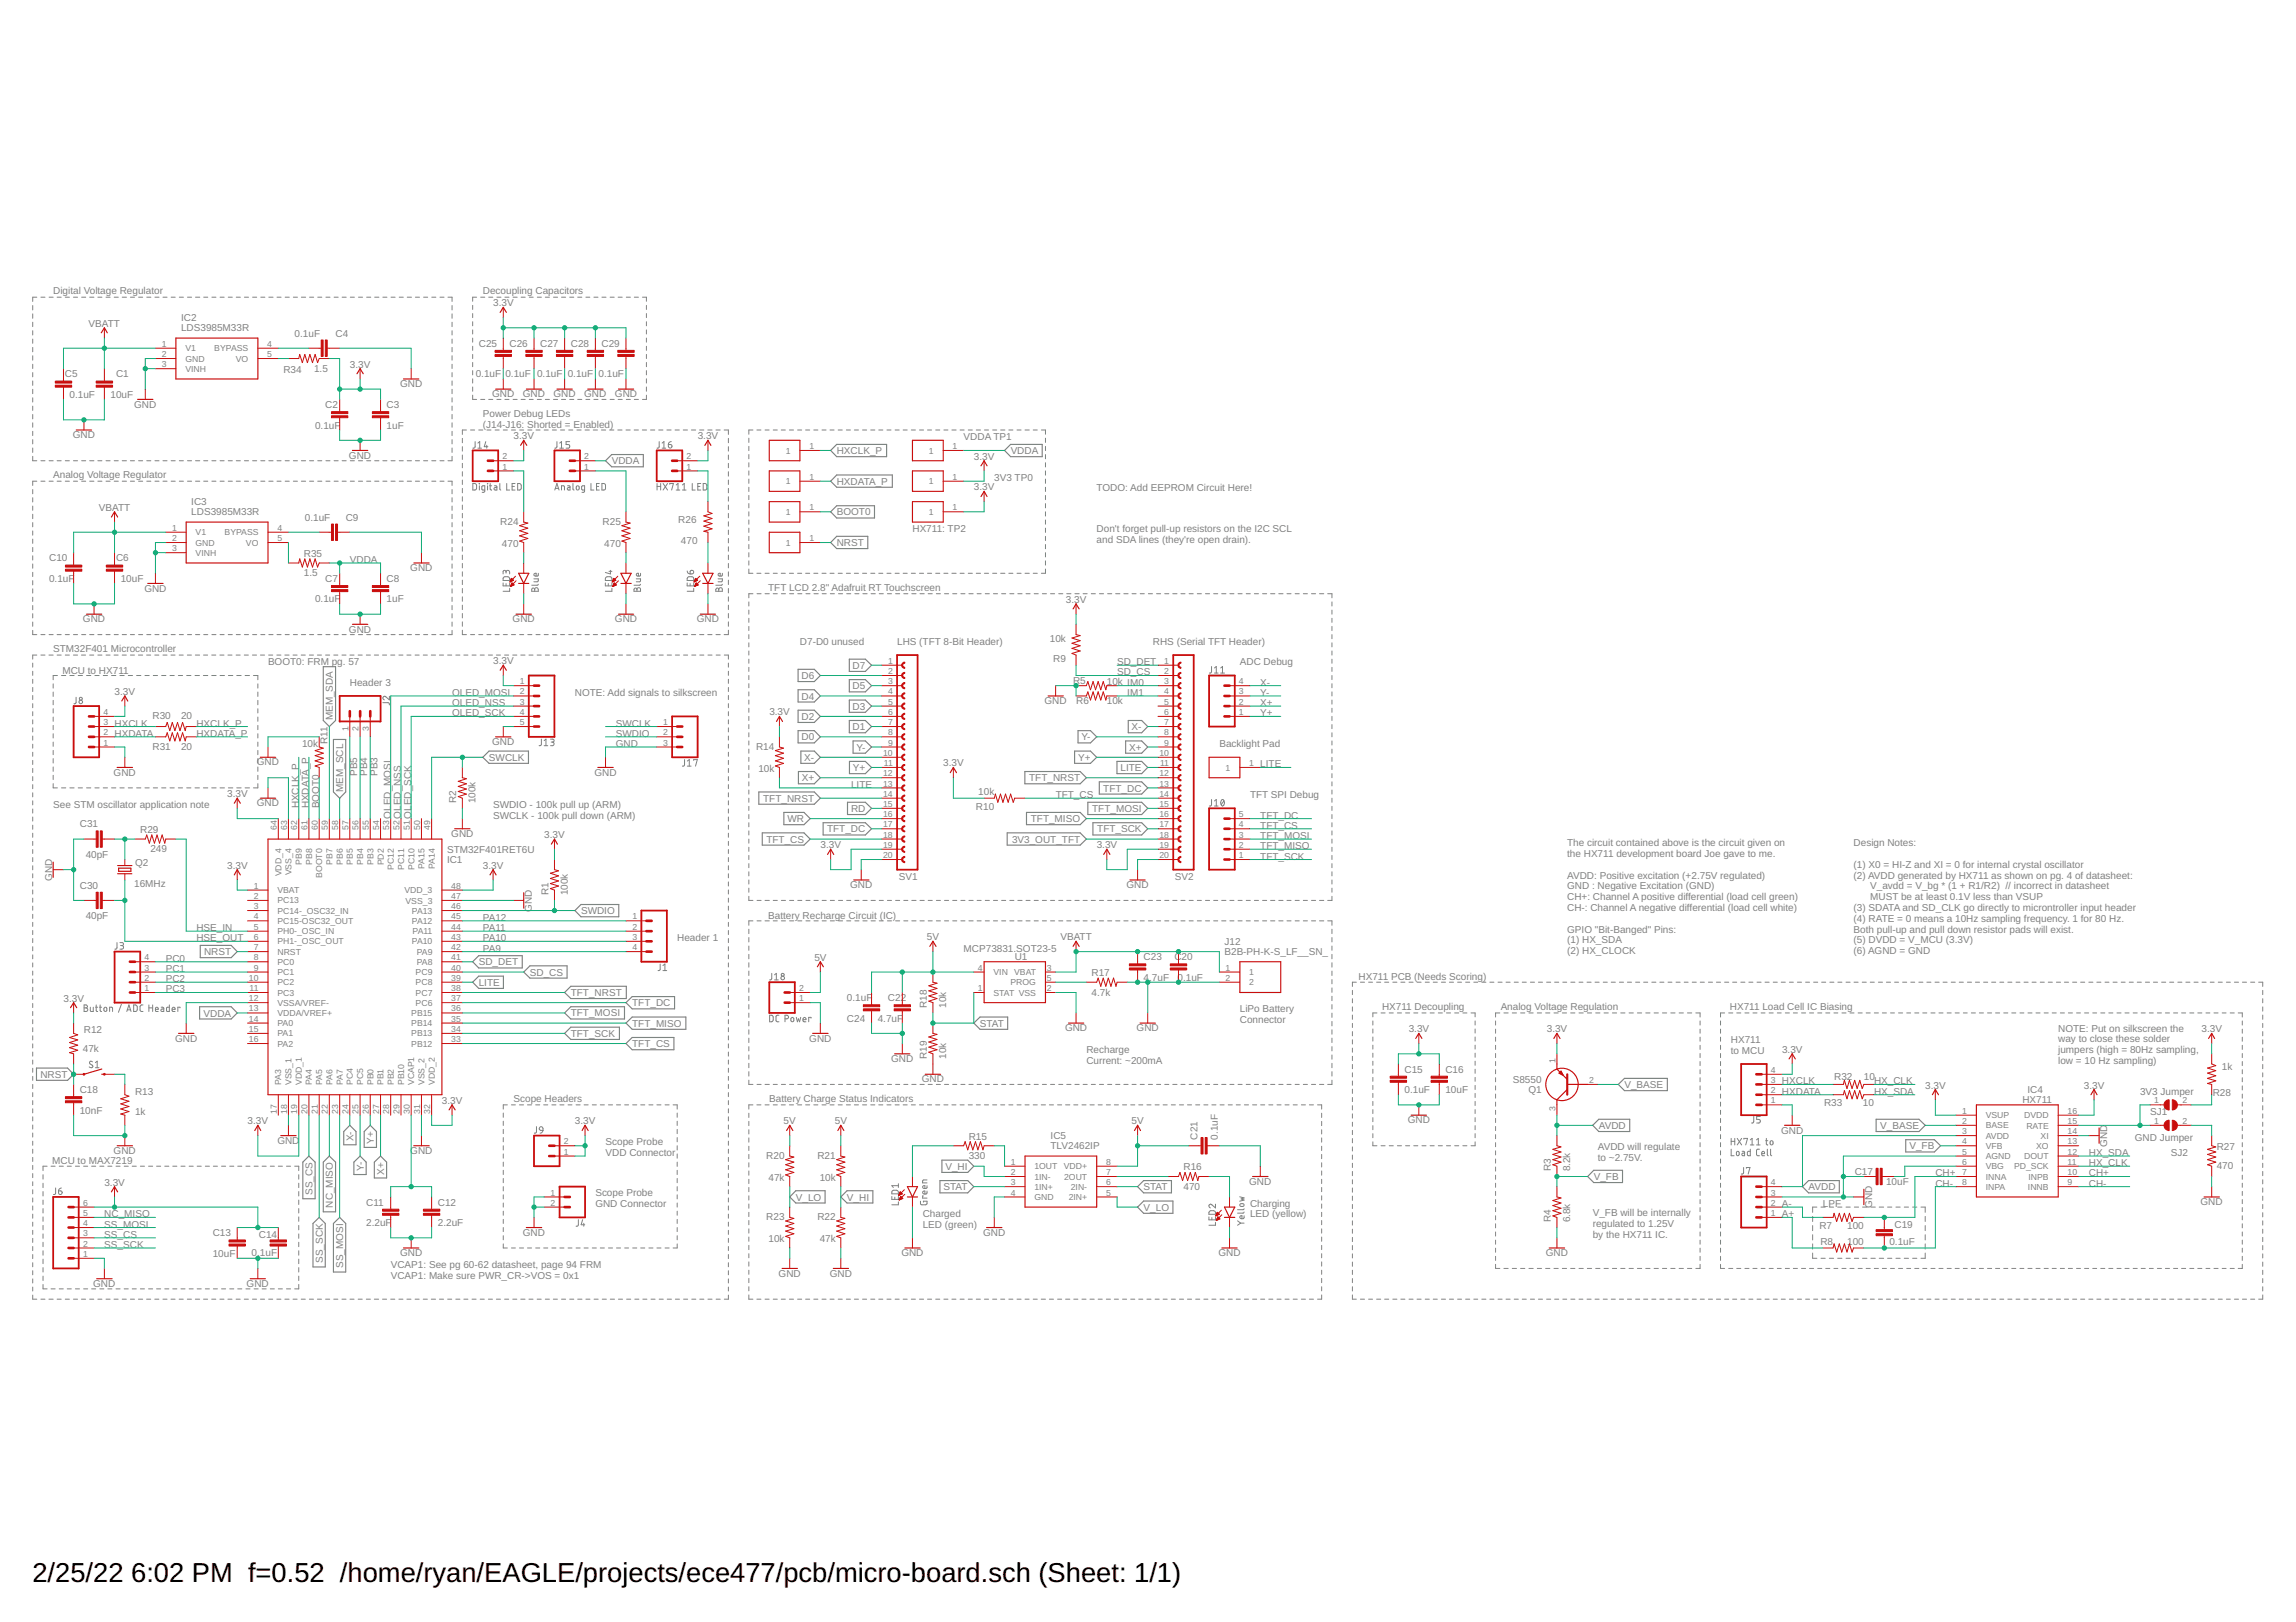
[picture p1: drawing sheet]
<svg xmlns="http://www.w3.org/2000/svg" width="297mm" height="210mm" viewBox="0 0 297 210" stroke-linecap="round" stroke-linejoin="round" font-family="sans-serif">
<defs><g id="words">
<g font-size="3.5">
<text x="4.2" y="204.7">2/25/22</text>
<text x="17" y="204.7">6:02 PM f=0.52 /home/ryan/EAGLE/projects/ece477/pcb/micro-board.sch (Sheet: 1/1)</text>
</g>
<g font-size="1.3" fill="#808080">
<text x="6.9" y="38.1">Digital Voltage Regulator</text>
<text x="23.4" y="41.6">IC2</text>
<text x="62.5" y="38.1">Decoupling Capacitors</text>
<text x="63.8" y="39.6">3.3V</text>
<text x="11.5" y="42.3">VBATT</text>
<text x="23.4" y="42.9">LDS3985M33R</text>
<text x="38.1" y="43.5">0.1uF</text>
<text x="43.4" y="43.5">C4</text>
<text x="45.3" y="47.6">3.3V</text>
<text x="61.9" y="44.9">C25</text>
<text x="65.9" y="44.9">C26</text>
<text x="69.9" y="44.9">C27</text>
<text x="73.9" y="44.9">C28</text>
<text x="77.8" y="44.9">C29</text>
<text x="8.4" y="48.8">C5</text>
<text x="9" y="51.5">0.1uF</text>
<text x="14.3" y="51.5">10uF</text>
<text x="15" y="48.8">C1</text>
<text x="17.4" y="52.7">GND</text>
<text x="36.7" y="48.3">R34</text>
<text x="40.6" y="48.1">1.5</text>
<text x="42.1" y="52.8">C2</text>
<text x="50" y="52.8">C3</text>
<text x="51.8" y="50.1">GND</text>
<text x="61.5" y="48.8">0.1uF 0.1uF 0.1uF 0.1uF 0.1uF</text>
<text x="62.5" y="54">Power Debug LEDs</text>
<text x="63.7" y="51.4">GND</text>
<text x="67.6" y="51.4">GND</text>
<text x="71.6" y="51.4">GND</text>
<text x="75.6" y="51.4">GND</text>
<text x="79.6" y="51.4">GND</text>
<text x="9.4" y="56.7">GND</text>
<text x="40.8" y="55.5">0.1uF</text>
<text x="45.1" y="59.4">GND</text>
<text x="50" y="55.5">1uF</text>
<text x="62.5" y="55.4">(J14-J16: Shorted = Enabled)</text>
<text x="66.4" y="56.8">3.3V</text>
<text x="90.3" y="56.8">3.3V</text>
<text x="108.3" y="58.8">HXCLK_P</text>
<text x="124.7" y="57">VDDA TP1</text>
<text x="126" y="59.5">3.3V</text>
<text x="130.8" y="58.8">VDDA</text>
<text x="6.9" y="61.9">Analog Voltage Regulator</text>
<text x="24.7" y="65.4">IC3</text>
<text x="79.1" y="60.1">VDDA</text>
<text x="108.3" y="62.7">HXDATA_P</text>
<text x="126" y="63.5">3.3V</text>
<text x="128.6" y="62.3">3V3 TP0</text>
<text x="141.9" y="63.6">TODO: Add EEPROM Circuit Here!</text>
<text x="12.8" y="66.1">VBATT</text>
<text x="24.7" y="66.7">LDS3985M33R</text>
<text x="39.4" y="67.4">0.1uF</text>
<text x="44.7" y="67.4">C9</text>
<text x="64.7" y="68">R24</text>
<text x="64.9" y="70.7">470</text>
<text x="78" y="68">R25</text>
<text x="78.2" y="70.7">470</text>
<text x="87.8" y="67.7">R26</text>
<text x="88.1" y="70.3">470</text>
<text x="108.3" y="70.7">NRST</text>
<text x="108.3" y="66.7">BOOT0</text>
<text x="118" y="68.9">HX711: TP2</text>
<text x="141.9" y="68.8">Don't forget pull-up resistors on the I2C SCL</text>
<text x="141.9" y="70.2">and SDA lines (they're open drain).</text>
<text x="6.4" y="75.3">0.1uF</text>
<text x="6.4" y="72.7">C10</text>
<text x="15" y="72.7">C6</text>
<text x="15.6" y="75.3">10uF</text>
<text x="18.7" y="76.6">GND</text>
<text x="39.3" y="74.6">1.5</text>
<text x="39.3" y="72.1">R35</text>
<text x="40.8" y="78">0.1uF</text>
<text x="42.1" y="75.3">C7</text>
<text x="45.3" y="72.9">VDDA</text>
<text x="50" y="78">1uF</text>
<text x="50" y="75.3">C8</text>
<text x="53.1" y="73.9">GND</text>
<text x="99.4" y="76.4">TFT LCD 2.8&quot; Adafruit RT Touchscreen</text>
<text x="10.7" y="80.5">GND</text>
<text x="45.1" y="81.9">GND</text>
<text x="66.3" y="80.5">GND</text>
<text x="79.6" y="80.5">GND</text>
<text x="90.1" y="80.5">GND</text>
<text x="103.5" y="83.4">D7-D0 unused</text>
<text x="116.1" y="83.4">LHS (TFT 8-Bit Header)</text>
<text x="135.8" y="83">10k</text>
<text x="137.9" y="78">3.3V</text>
<text x="149.1" y="83.4">RHS (Serial TFT Header)</text>
<text x="6.9" y="84.4">STM32F401 Microcontroller</text>
<text x="8.1" y="87.3">MCU to HX711</text>
<text x="14.8" y="89.9">3.3V</text>
<text x="34.7" y="86.1">BOOT0: FRM pg. 57</text>
<text x="45.3" y="88.7">Header 3</text>
<text x="63.8" y="86">3.3V</text>
<text x="103.7" y="87.9">D6</text>
<text x="110.3" y="86.6">D7</text>
<text x="110.3" y="89.2">D5</text>
<text x="136.2" y="85.7">R9</text>
<text x="138.8" y="88.5">R5</text>
<text x="143.2" y="88.6">10k IM0</text>
<text x="144.5" y="87.4">SD_CS</text>
<text x="144.5" y="86.1">SD_DET</text>
<text x="160.4" y="86.1">ADC Debug</text>
<text x="163" y="88.7">X-</text>
<text x="14.8" y="95.4">HXDATA</text>
<text x="14.8" y="94">HXCLK</text>
<text x="19.7" y="93.1">R30</text>
<text x="23.4" y="93.1">20</text>
<text x="25.4" y="94">HXCLK_P</text>
<text x="25.4" y="95.4">HXDATA_P</text>
<text x="43.1" y="93.2" transform="rotate(-90 43.1 93.2)">MEM_SDA</text>
<text x="58.5" y="92.7">OLED_SCK</text>
<text x="58.5" y="91.4">OLED_NSS</text>
<text x="58.5" y="90.1">OLED_MOSI</text>
<text x="74.4" y="90.1">NOTE: Add signals to silkscreen</text>
<text x="79.7" y="94">SWCLK</text>
<text x="79.7" y="95.4">SWDIO</text>
<text x="99.5" y="92.6">3.3V</text>
<text x="103.7" y="90.5">D4</text>
<text x="103.7" y="93.2">D2</text>
<text x="103.7" y="95.8">D0</text>
<text x="110.3" y="91.8">D3</text>
<text x="110.3" y="94.5">D1</text>
<text x="135.1" y="91.1">GND</text>
<text x="139.2" y="91.1">R6</text>
<text x="139.9" y="95.8">Y-</text>
<text x="143.2" y="91.1">10k</text>
<text x="145.8" y="90.1">IM1</text>
<text x="146.4" y="94.5">X-</text>
<text x="163" y="91.4">X+</text>
<text x="163" y="92.7">Y+</text>
<text x="163" y="90.1">Y-</text>
<text x="14.7" y="100.4">GND</text>
<text x="19.7" y="97.1">R31</text>
<text x="23.4" y="97.1">20</text>
<text x="33.2" y="99.1">GND</text>
<text x="39.1" y="96.7">10k</text>
<text x="42.4" y="96.3" transform="rotate(-90 42.4 96.3)">R11</text>
<text x="46.2" y="100.4" transform="rotate(-90 46.2 100.4)">PB5</text>
<text x="47.5" y="100.4" transform="rotate(-90 47.5 100.4)">PB4</text>
<text x="48.8" y="100.4" transform="rotate(-90 48.8 100.4)">PB3</text>
<text x="63.3" y="98.5">SWCLK</text>
<text x="63.7" y="96.4">GND</text>
<text x="76.9" y="100.4">GND</text>
<text x="79.7" y="96.7">GND</text>
<text x="97.8" y="97.1">R14</text>
<text x="98.1" y="99.9">10k</text>
<text x="103.7" y="101.1">X+</text>
<text x="104.1" y="98.5">X-</text>
<text x="110.1" y="102">LITE</text>
<text x="110.4" y="99.8">Y+</text>
<text x="110.8" y="97.1">Y-</text>
<text x="122" y="99.2">3.3V</text>
<text x="133.1" y="101.1">TFT_NRST</text>
<text x="139.5" y="98.5">Y+</text>
<text x="145" y="99.8">LITE</text>
<text x="146.1" y="97.1">X+</text>
<text x="157.8" y="96.7">Backlight Pad</text>
<text x="163" y="99.3">LITE</text>
<text x="6.9" y="104.6">See STM oscillator application note</text>
<text x="10.3" y="107.1">C31</text>
<text x="18.1" y="107.8">R29</text>
<text x="29.4" y="103.2">3.3V</text>
<text x="33.2" y="104.4">GND</text>
<text x="38.6" y="104.6" transform="rotate(-90 38.6 104.6)">HXCLK_P</text>
<text x="40" y="104.6" transform="rotate(-90 40 104.6)">HXDATA_P</text>
<text x="41.3" y="104.6" transform="rotate(-90 41.3 104.6)">BOOT0</text>
<text x="44.4" y="102.5" transform="rotate(-90 44.4 102.5)">MEM_SCL</text>
<text x="50.6" y="105.9" transform="rotate(-90 50.6 105.9)">OLED_MOSI</text>
<text x="51.9" y="105.9" transform="rotate(-90 51.9 105.9)">OLED_NSS</text>
<text x="53.2" y="105.9" transform="rotate(-90 53.2 105.9)">OLED_SCK</text>
<text x="59" y="104" transform="rotate(-90 59 104)">R2</text>
<text x="61.5" y="104" transform="rotate(-90 61.5 104)">100k</text>
<text x="63.8" y="104.5">SWDIO - 100k pull up (ARM)</text>
<text x="63.8" y="105.9">SWCLK - 100k pull down (ARM)</text>
<text x="98.7" y="103.8">TFT_NRST</text>
<text x="101.9" y="106.4">WR</text>
<text x="107" y="107.7">TFT_DC</text>
<text x="110.1" y="105.1">RD</text>
<text x="126.3" y="104.9">R10</text>
<text x="126.6" y="102.9">10k</text>
<text x="133.4" y="106.4">TFT_MISO</text>
<text x="136.6" y="103.3">TFT_CS</text>
<text x="141.3" y="105.1">TFT_MOSI</text>
<text x="142" y="107.7">TFT_SCK</text>
<text x="142.7" y="102.4">TFT_DC</text>
<text x="161.7" y="103.3">TFT SPI Debug</text>
<text x="163" y="105.9">TFT_DC</text>
<text x="163" y="107.3">TFT_CS</text>
<text x="6.7" y="114" transform="rotate(-90 6.7 114)">GND</text>
<text x="11.1" y="111">40pF</text>
<text x="17.5" y="112">Q2</text>
<text x="19.5" y="110.3">249</text>
<text x="29.4" y="112.4">3.3V</text>
<text x="57.8" y="110.4">STM32F401RET6U</text>
<text x="57.8" y="111.7">IC1</text>
<text x="58.4" y="108.3">GND</text>
<text x="62.5" y="112.4">3.3V</text>
<text x="70.4" y="108.5">3.3V</text>
<text x="99.2" y="109.1">TFT_CS</text>
<text x="106.1" y="109.8">3.3V</text>
<text x="116.3" y="113.9">SV1</text>
<text x="130.9" y="109.1">3V3_OUT_TFT</text>
<text x="141.9" y="109.8">3.3V</text>
<text x="152" y="113.9">SV2</text>
<text x="163" y="108.6">TFT_MOSI</text>
<text x="163" y="109.9">TFT_MISO</text>
<text x="163" y="111.2">TFT_SCK</text>
<text x="202.7" y="109.5">The circuit contained above is the circuit given on</text>
<text x="202.7" y="110.9">the HX711 development board Joe gave to me.</text>
<text x="202.7" y="113.7">AVDD: Positive excitation (+2.75V regulated)</text>
<text x="239.8" y="109.5">Design Notes:</text>
<text x="239.8" y="112.3">(1) X0 = HI-Z and XI = 0 for internal crystal oscillator</text>
<text x="239.8" y="113.7">(2) AVDD generated by HX711 as shown on pg. 4 of datasheet:</text>
<text x="10.3" y="115">C30</text>
<text x="11.1" y="119">40pF</text>
<text x="17.4" y="114.8">16MHz</text>
<text x="62.5" y="119.2">PA12</text>
<text x="68.8" y="118" transform="rotate(-90 68.8 118)">GND</text>
<text x="70.9" y="115.9" transform="rotate(-90 70.9 115.9)">R1</text>
<text x="73.4" y="115.9" transform="rotate(-90 73.4 115.9)">100k</text>
<text x="75.2" y="118.3">SWDIO</text>
<text x="99.4" y="118.9">Battery Recharge Circuit (IC)</text>
<text x="110" y="114.9">GND</text>
<text x="145.7" y="114.9">GND</text>
<text x="202.7" y="115.1">GND : Negative Excitation (GND)</text>
<text x="202.7" y="116.5">CH+: Channel A positive differential (load cell green)</text>
<text x="202.7" y="117.9">CH-: Channel A negative differential (load cell white)</text>
<text x="239.8" y="117.9">(3) SDATA and SD_CLK go directly to microntroller input header</text>
<text x="239.8" y="119.3">(4) RATE = 0 means a 10Hz sampling frequency. 1 for 80 Hz.</text>
<text x="242" y="115.1">V_avdd = V_bg * (1 + R1/R2) // incorrect in datasheet</text>
<text x="242" y="116.5">MUST be at least 0.1V less than VSUP</text>
<text x="21.4" y="124.5">PC0</text>
<text x="21.4" y="125.8">PC1</text>
<text x="25.4" y="121.8">HSE_OUT</text>
<text x="25.4" y="120.5">HSE_IN</text>
<text x="26.4" y="123.6">NRST</text>
<text x="61.9" y="124.9">SD_DET</text>
<text x="62.5" y="121.8">PA10</text>
<text x="62.5" y="120.5">PA11</text>
<text x="62.5" y="123.1">PA9</text>
<text x="87.6" y="121.8">Header 1</text>
<text x="105.4" y="124.3">5V</text>
<text x="119.9" y="121.7">5V</text>
<text x="124.7" y="123.1">MCP73831.SOT23-5</text>
<text x="131.3" y="124.2">U1</text>
<text x="137.2" y="121.7">VBATT</text>
<text x="148" y="124.3">C23</text>
<text x="151.9" y="124.3">C20</text>
<text x="158.4" y="123.6">B2B-PH-K-S_LF__SN_</text>
<text x="158.4" y="122.3">J12</text>
<text x="202.7" y="120.7">GPIO &quot;Bit-Banged&quot; Pins:</text>
<text x="202.7" y="122.1">(1) HX_SDA</text>
<text x="202.7" y="123.5">(2) HX_CLOCK</text>
<text x="239.8" y="120.7">Both pull-up and pull down resistor pads will exist.</text>
<text x="239.8" y="122.1">(5) DVDD = V_MCU (3.3V)</text>
<text x="239.8" y="123.5">(6) AGND = GND</text>
<text x="8.2" y="129.6">3.3V</text>
<text x="21.4" y="128.4">PC3</text>
<text x="21.4" y="127.1">PC2</text>
<text x="26.3" y="131.5">VDDA</text>
<text x="61.9" y="127.6">LITE</text>
<text x="68.6" y="126.2">SD_CS</text>
<text x="73.8" y="131.5">TFT_MOSI</text>
<text x="73.8" y="128.9">TFT_NRST</text>
<text x="81.8" y="130.2">TFT_DC</text>
<text x="109.6" y="129.6">0.1uF</text>
<text x="114.9" y="129.6">C22</text>
<text x="119.9" y="130.4" transform="rotate(-90 119.9 130.4)">R18</text>
<text x="122.4" y="130.4" transform="rotate(-90 122.4 130.4)">10k</text>
<text x="141.2" y="128.8">4.7k</text>
<text x="141.2" y="126.3">R17</text>
<text x="148" y="126.9">4.7uF</text>
<text x="152.3" y="126.9">0.1uF</text>
<text x="160.4" y="131">LiPo Battery</text>
<text x="175.7" y="126.8">HX711 PCB (Needs Scoring)</text>
<text x="178.8" y="130.7">HX711 Decoupling</text>
<text x="194.1" y="130.7">Analog Voltage Regulation</text>
<text x="223.8" y="130.7">HX711 Load Cell IC Biasing</text>
<text x="10.7" y="136.1">47k</text>
<text x="10.9" y="133.7">R12</text>
<text x="22.6" y="134.8">GND</text>
<text x="73.8" y="134.2">TFT_SCK</text>
<text x="81.8" y="132.9">TFT_MISO</text>
<text x="81.8" y="135.5">TFT_CS</text>
<text x="104.7" y="134.8">GND</text>
<text x="109.6" y="132.2">C24</text>
<text x="113.5" y="132.2">4.7uF</text>
<text x="115.3" y="137.4">GND</text>
<text x="119.9" y="137" transform="rotate(-90 119.9 137)">R19</text>
<text x="122.4" y="137" transform="rotate(-90 122.4 137)">10k</text>
<text x="126.8" y="132.9">STAT</text>
<text x="137.8" y="133.5">GND</text>
<text x="140.5" y="136.3">Recharge</text>
<text x="140.5" y="137.7">Current: ~200mA</text>
<text x="147" y="133.5">GND</text>
<text x="160.4" y="132.4">Connector</text>
<text x="182.2" y="133.6">3.3V</text>
<text x="200.1" y="133.6">3.3V</text>
<text x="223.9" y="135">HX711</text>
<text x="223.9" y="136.4">to MCU</text>
<text x="230.6" y="136.2">3.3V</text>
<text x="266.3" y="133.5">NOTE: Put on silkscreen the</text>
<text x="266.3" y="134.9">way to close these solder</text>
<text x="266.3" y="136.3">jumpers (high = 80Hz sampling,</text>
<text x="266.3" y="137.7">low = 10 Hz sampling)</text>
<text x="284.8" y="133.6">3.3V</text>
<text x="5.2" y="139.5">NRST</text>
<text x="10.3" y="141.5">C18</text>
<text x="17.5" y="141.7">R13</text>
<text x="57.2" y="142.9">3.3V</text>
<text x="66.4" y="142.6">Scope Headers</text>
<text x="99.5" y="142.6">Battery Charge Status Indicators</text>
<text x="119.3" y="140.1">GND</text>
<text x="181.7" y="141.5">0.1uF</text>
<text x="181.7" y="138.8">C15</text>
<text x="187" y="141.5">10uF</text>
<text x="187" y="138.8">C16</text>
<text x="195.7" y="140.1">S8550</text>
<text x="197.7" y="141.5">Q1</text>
<text x="210.2" y="140.8">V_BASE</text>
<text x="230.5" y="141.7">HXDATA</text>
<text x="230.5" y="140.3">HXCLK</text>
<text x="236" y="143.1">R33</text>
<text x="237.3" y="139.8">R32</text>
<text x="241" y="143.1">10</text>
<text x="241.1" y="139.8">10</text>
<text x="242.5" y="141.7">HX_SDA</text>
<text x="242.5" y="140.3">HX_CLK</text>
<text x="249.1" y="140.9">3.3V</text>
<text x="261.6" y="142.8">HX711</text>
<text x="262.3" y="141.5">IC4</text>
<text x="269.6" y="140.9">3.3V</text>
<text x="276.9" y="141.7">3V3 Jumper</text>
<text x="286.3" y="141.8">R28</text>
<text x="287.4" y="138.5">1k</text>
<text x="10.3" y="144.1">10nF</text>
<text x="14.7" y="149.3">GND</text>
<text x="17.5" y="144.3">1k</text>
<text x="32" y="145.5">3.3V</text>
<text x="35.9" y="148">GND</text>
<text x="45.7" y="147.7" transform="rotate(-90 45.7 147.7)">X-</text>
<text x="48.4" y="148" transform="rotate(-90 48.4 148)">Y+</text>
<text x="53.1" y="149.3">GND</text>
<text x="74.4" y="145.5">3.3V</text>
<text x="78.3" y="148.2">Scope Probe</text>
<text x="78.3" y="149.6">VDD Connector</text>
<text x="99.1" y="150">R20</text>
<text x="101.4" y="145.5">5V</text>
<text x="105.8" y="150">R21</text>
<text x="108" y="145.5">5V</text>
<text x="125.3" y="150">330</text>
<text x="125.3" y="147.5">R15</text>
<text x="135.9" y="148.7">TLV2462IP</text>
<text x="135.9" y="147.4">IC5</text>
<text x="146.4" y="145.5">5V</text>
<text x="154.9" y="147.5" transform="rotate(-90 154.9 147.5)">C21</text>
<text x="157.6" y="147.5" transform="rotate(-90 157.6 147.5)">0.1uF</text>
<text x="182.1" y="145.4">GND</text>
<text x="206.7" y="148.9">AVDD will regulate</text>
<text x="206.8" y="146.1">AVDD</text>
<text x="230.4" y="146.7">GND</text>
<text x="243.3" y="146.1">V_BASE</text>
<text x="247" y="148.7">V_FB</text>
<text x="270.2" y="149.6">HX_SDA</text>
<text x="272.6" y="148.4" transform="rotate(-90 272.6 148.4)">GND</text>
<text x="276.2" y="147.6">GND Jumper</text>
<text x="278.2" y="144.3">SJ1</text>
<text x="280.8" y="149.6">SJ2</text>
<text x="286.8" y="148.8">R27</text>
<text x="6.7" y="150.7">MCU to MAX7219</text>
<text x="13.5" y="153.4">3.3V</text>
<text x="40.4" y="154.6" transform="rotate(-90 40.4 154.6)">SS_CS</text>
<text x="47.1" y="151.6" transform="rotate(-90 47.1 151.6)">Y-</text>
<text x="49.7" y="152" transform="rotate(-90 49.7 152)">X+</text>
<text x="77" y="154.8">Scope Probe</text>
<text x="99.4" y="152.8">47k</text>
<text x="103" y="155.4">V_LO</text>
<text x="106" y="152.8">10k</text>
<text x="109.6" y="155.4">V_HI</text>
<text x="122.1" y="154">STAT</text>
<text x="122.3" y="151.4">V_HI</text>
<text x="148" y="154">STAT</text>
<text x="153.1" y="154">470</text>
<text x="153.1" y="151.5">R16</text>
<text x="161.6" y="153.3">GND</text>
<text x="200.6" y="151.6" transform="rotate(-90 200.6 151.6)">R3</text>
<text x="203.1" y="151.6" transform="rotate(-90 203.1 151.6)">8.2k</text>
<text x="206.2" y="152.7">V_FB</text>
<text x="206.7" y="150.3">to ~2.75V.</text>
<text x="234" y="154">AVDD</text>
<text x="239.9" y="152.1">C17</text>
<text x="244" y="153.4">10uF</text>
<text x="250.4" y="152.2">CH+</text>
<text x="250.4" y="153.6">CH-</text>
<text x="270.2" y="152.2">CH+</text>
<text x="270.2" y="153.6">CH-</text>
<text x="270.2" y="150.9">HX_CLK</text>
<text x="284.7" y="156">GND</text>
<text x="286.8" y="151.3">470</text>
<text x="13.5" y="160.2">SS_CS</text>
<text x="13.5" y="161.5">SS_SCK</text>
<text x="13.5" y="158.9">SS_MOSI</text>
<text x="13.5" y="157.5">NC_MISO</text>
<text x="27.5" y="160">C13</text>
<text x="33.5" y="160.3">C14</text>
<text x="43.1" y="156.3" transform="rotate(-90 43.1 156.3)">NC_MISO</text>
<text x="47.4" y="158.7">2.2uF</text>
<text x="47.4" y="156">C11</text>
<text x="56.6" y="158.7">2.2uF</text>
<text x="56.6" y="156">C12</text>
<text x="67.6" y="159.9">GND</text>
<text x="77" y="156.2">GND Connector</text>
<text x="99.1" y="157.9">R23</text>
<text x="99.4" y="160.7">10k</text>
<text x="105.8" y="157.9">R22</text>
<text x="106" y="160.7">47k</text>
<text x="119.4" y="157.5">Charged</text>
<text x="119.4" y="158.9">LED (green)</text>
<text x="127.2" y="159.9">GND</text>
<text x="148" y="156.7">V_LO</text>
<text x="161.7" y="156.1">Charging</text>
<text x="161.7" y="157.5">LED (yellow)</text>
<text x="200.6" y="158.2" transform="rotate(-90 200.6 158.2)">R4</text>
<text x="203.1" y="158.2" transform="rotate(-90 203.1 158.2)">6.8k</text>
<text x="206.1" y="157.4">V_FB will be internally</text>
<text x="206.1" y="158.8">regulated to 1.25V</text>
<text x="206.1" y="160.2">by the HX711 IC.</text>
<text x="230.5" y="156.2">A-</text>
<text x="230.5" y="157.5">A+</text>
<text x="235.4" y="159">R7</text>
<text x="235.5" y="161.1">R8</text>
<text x="235.8" y="156.2">LPF</text>
<text x="239" y="159">100</text>
<text x="239" y="161.1">100</text>
<text x="242.2" y="156.3" transform="rotate(-90 242.2 156.3)">GND</text>
<text x="244.4" y="161.1">0.1uF</text>
<text x="245.1" y="158.9">C19</text>
<text x="12.1" y="166.5">GND</text>
<text x="27.5" y="162.6">10uF</text>
<text x="31.9" y="166.5">GND</text>
<text x="32.6" y="162.5">0.1uF</text>
<text x="41.8" y="163.4" transform="rotate(-90 41.8 163.4)">SS_SCK</text>
<text x="44.4" y="164.1" transform="rotate(-90 44.4 164.1)">SS_MOSI</text>
<text x="50.6" y="164.1">VCAP1: See pg 60-62 datasheet, page 94 FRM</text>
<text x="50.6" y="165.5">VCAP1: Make sure PWR_CR-&gt;VOS = 0x1</text>
<text x="51.8" y="162.6">GND</text>
<text x="100.7" y="165.2">GND</text>
<text x="107.3" y="165.2">GND</text>
<text x="116.6" y="162.6">GND</text>
<text x="157.6" y="162.6">GND</text>
<text x="200" y="162.6">GND</text>
</g>
<g font-size="1.1" fill="#808080">
<text x="20.9" y="44.9">1</text>
<text x="20.9" y="46.2">2</text>
<text x="20.9" y="47.5">3</text>
<text x="24" y="45.5">V1</text>
<text x="24" y="46.8">GND</text>
<text x="27.7" y="45.5">BYPASS</text>
<text x="30.5" y="46.8">VO</text>
<text x="34.6" y="44.9">4</text>
<text x="34.6" y="46.2">5</text>
<text x="24" y="48.1">VINH</text>
<text x="65" y="59.4">2</text>
<text x="75.6" y="59.4">2</text>
<text x="88.8" y="59.4">2</text>
<text x="101.7" y="58.7">1</text>
<text x="104.7" y="58.1">1</text>
<text x="120.2" y="58.7">1</text>
<text x="123.2" y="58.1">1</text>
<text x="65" y="60.8">1</text>
<text x="75.6" y="60.8">1</text>
<text x="88.8" y="60.8">1</text>
<text x="101.7" y="62.7">1</text>
<text x="104.7" y="62.1">1</text>
<text x="120.2" y="62.7">1</text>
<text x="123.2" y="62.1">1</text>
<text x="22.3" y="68.7">1</text>
<text x="22.3" y="70">2</text>
<text x="22.3" y="71.3">3</text>
<text x="25.3" y="69.3">V1</text>
<text x="25.3" y="70.6">GND</text>
<text x="25.3" y="71.9">VINH</text>
<text x="29.1" y="69.3">BYPASS</text>
<text x="31.8" y="70.6">VO</text>
<text x="35.9" y="68.7">4</text>
<text x="35.9" y="70">5</text>
<text x="101.7" y="66.6">1</text>
<text x="101.7" y="70.6">1</text>
<text x="104.7" y="66.1">1</text>
<text x="104.7" y="70">1</text>
<text x="120.2" y="66.6">1</text>
<text x="123.2" y="66.1">1</text>
<text x="67.2" y="88.5">1</text>
<text x="67.2" y="89.9">2</text>
<text x="114.9" y="85.9">1</text>
<text x="114.9" y="87.2">2</text>
<text x="114.9" y="88.5">3</text>
<text x="114.9" y="89.9">4</text>
<text x="150.6" y="85.9">1</text>
<text x="150.6" y="87.2">2</text>
<text x="150.6" y="88.5">3</text>
<text x="150.6" y="89.9">4</text>
<text x="160.3" y="89.9">3</text>
<text x="160.3" y="88.5">4</text>
<text x="13.4" y="95.2">2</text>
<text x="13.4" y="93.8">3</text>
<text x="13.4" y="92.5">4</text>
<text x="45.1" y="94.5" transform="rotate(-90 45.1 94.5)">1</text>
<text x="46.4" y="94.5" transform="rotate(-90 46.4 94.5)">2</text>
<text x="47.7" y="94.5" transform="rotate(-90 47.7 94.5)">3</text>
<text x="67.2" y="91.2">3</text>
<text x="67.2" y="92.5">4</text>
<text x="67.2" y="93.8">5</text>
<text x="85.8" y="93.8">1</text>
<text x="85.8" y="95.2">2</text>
<text x="114.9" y="91.2">5</text>
<text x="114.9" y="92.5">6</text>
<text x="114.9" y="93.8">7</text>
<text x="114.9" y="95.2">8</text>
<text x="150.6" y="91.2">5</text>
<text x="150.6" y="92.5">6</text>
<text x="150.6" y="93.8">7</text>
<text x="150.6" y="95.2">8</text>
<text x="160.3" y="92.5">1</text>
<text x="160.3" y="91.2">2</text>
<text x="13.4" y="96.5">1</text>
<text x="85.8" y="96.5">3</text>
<text x="114.3" y="97.8">10</text>
<text x="114.3" y="100.5">12</text>
<text x="114.3" y="101.8">13</text>
<text x="114.3" y="99.1">11</text>
<text x="114.9" y="96.5">9</text>
<text x="150" y="97.8">10</text>
<text x="150" y="100.5">12</text>
<text x="150" y="101.8">13</text>
<text x="150.1" y="99.1">11</text>
<text x="150.6" y="96.5">9</text>
<text x="158.6" y="99.7">1</text>
<text x="161.6" y="99.1">1</text>
<text x="35.8" y="107.4" transform="rotate(-90 35.8 107.4)">64</text>
<text x="37.1" y="107.4" transform="rotate(-90 37.1 107.4)">63</text>
<text x="38.5" y="107.4" transform="rotate(-90 38.5 107.4)">62</text>
<text x="39.8" y="107.4" transform="rotate(-90 39.8 107.4)">61</text>
<text x="41.1" y="107.4" transform="rotate(-90 41.1 107.4)">60</text>
<text x="42.4" y="107.4" transform="rotate(-90 42.4 107.4)">59</text>
<text x="43.8" y="107.4" transform="rotate(-90 43.8 107.4)">58</text>
<text x="45.1" y="107.4" transform="rotate(-90 45.1 107.4)">57</text>
<text x="46.4" y="107.4" transform="rotate(-90 46.4 107.4)">56</text>
<text x="47.7" y="107.4" transform="rotate(-90 47.7 107.4)">55</text>
<text x="49" y="107.4" transform="rotate(-90 49 107.4)">54</text>
<text x="50.4" y="107.4" transform="rotate(-90 50.4 107.4)">53</text>
<text x="51.7" y="107.4" transform="rotate(-90 51.7 107.4)">52</text>
<text x="53" y="107.4" transform="rotate(-90 53 107.4)">51</text>
<text x="54.3" y="107.4" transform="rotate(-90 54.3 107.4)">50</text>
<text x="55.7" y="107.4" transform="rotate(-90 55.7 107.4)">49</text>
<text x="114.3" y="103.1">14</text>
<text x="114.3" y="104.4">15</text>
<text x="114.3" y="105.8">16</text>
<text x="114.3" y="107.1">17</text>
<text x="150" y="103.1">14</text>
<text x="150" y="104.4">15</text>
<text x="150" y="105.8">16</text>
<text x="150" y="107.1">17</text>
<text x="160.3" y="107.1">4</text>
<text x="160.3" y="105.8">5</text>
<text x="36.4" y="113.4" transform="rotate(-90 36.4 113.4)">VDD_4</text>
<text x="37.7" y="113.3" transform="rotate(-90 37.7 113.3)">VSS_4</text>
<text x="39" y="111.9" transform="rotate(-90 39 111.9)">PB9</text>
<text x="40.4" y="111.9" transform="rotate(-90 40.4 111.9)">PB8</text>
<text x="41.7" y="113.6" transform="rotate(-90 41.7 113.6)">BOOT0</text>
<text x="43" y="111.9" transform="rotate(-90 43 111.9)">PB7</text>
<text x="44.3" y="111.9" transform="rotate(-90 44.3 111.9)">PB6</text>
<text x="45.7" y="111.9" transform="rotate(-90 45.7 111.9)">PB5</text>
<text x="47" y="111.9" transform="rotate(-90 47 111.9)">PB4</text>
<text x="48.3" y="111.9" transform="rotate(-90 48.3 111.9)">PB3</text>
<text x="49.6" y="112" transform="rotate(-90 49.6 112)">PD2</text>
<text x="51" y="112.6" transform="rotate(-90 51 112.6)">PC12</text>
<text x="52.3" y="112.5" transform="rotate(-90 52.3 112.5)">PC11</text>
<text x="53.6" y="112.6" transform="rotate(-90 53.6 112.6)">PC10</text>
<text x="54.9" y="112.5" transform="rotate(-90 54.9 112.5)">PA15</text>
<text x="56.3" y="112.5" transform="rotate(-90 56.3 112.5)">PA14</text>
<text x="114.3" y="108.4">18</text>
<text x="114.3" y="109.7">19</text>
<text x="114.3" y="111">20</text>
<text x="150" y="108.4">18</text>
<text x="150" y="109.7">19</text>
<text x="150" y="111">20</text>
<text x="160.3" y="111">1</text>
<text x="160.3" y="109.7">2</text>
<text x="160.3" y="108.4">3</text>
<text x="32.8" y="115">1</text>
<text x="32.8" y="116.3">2</text>
<text x="32.8" y="117.7">3</text>
<text x="32.8" y="119">4</text>
<text x="35.9" y="115.6">VBAT</text>
<text x="35.9" y="116.9">PC13</text>
<text x="35.9" y="118.2">PC14-_OSC32_IN</text>
<text x="35.9" y="119.6">PC15-OSC32_OUT</text>
<text x="52.3" y="115.6">VDD_3</text>
<text x="52.5" y="116.9">VSS_3</text>
<text x="53.3" y="118.3">PA13</text>
<text x="53.3" y="119.6">PA12</text>
<text x="58.4" y="115">48</text>
<text x="58.4" y="116.3">47</text>
<text x="58.4" y="117.7">46</text>
<text x="58.4" y="119">45</text>
<text x="81.8" y="119">1</text>
<text x="18.7" y="125.6">3</text>
<text x="18.7" y="124.3">4</text>
<text x="32.8" y="120.3">5</text>
<text x="32.8" y="121.6">6</text>
<text x="32.8" y="123">7</text>
<text x="32.8" y="124.3">8</text>
<text x="32.8" y="125.6">9</text>
<text x="35.9" y="120.9">PH0-_OSC_IN</text>
<text x="35.9" y="122.2">PH1-_OSC_OUT</text>
<text x="35.9" y="123.5">NRST</text>
<text x="35.9" y="124.9">PC0</text>
<text x="53.3" y="122.2">PA10</text>
<text x="53.4" y="120.9">PA11</text>
<text x="53.9" y="123.5">PA9</text>
<text x="53.9" y="124.9">PA8</text>
<text x="58.4" y="120.3">44</text>
<text x="58.4" y="121.6">43</text>
<text x="58.4" y="123">42</text>
<text x="58.4" y="124.3">41</text>
<text x="58.4" y="125.6">40</text>
<text x="81.8" y="120.3">2</text>
<text x="81.8" y="121.6">3</text>
<text x="81.8" y="123">4</text>
<text x="126.5" y="125.6">4</text>
<text x="135.4" y="125.6">3</text>
<text x="158.6" y="125.6">1</text>
<text x="18.7" y="128.2">1</text>
<text x="18.7" y="126.9">2</text>
<text x="32.2" y="126.9">10</text>
<text x="32.2" y="129.6">12</text>
<text x="32.2" y="130.9">13</text>
<text x="32.3" y="128.2">11</text>
<text x="35.9" y="126.2">PC1</text>
<text x="35.9" y="127.5">PC2</text>
<text x="35.9" y="128.8">PC3</text>
<text x="35.9" y="130.2">VSSA/VREF-</text>
<text x="35.9" y="131.5">VDDA/VREF+</text>
<text x="53.2" y="131.5">PB15</text>
<text x="53.8" y="126.2">PC9</text>
<text x="53.8" y="127.5">PC8</text>
<text x="53.8" y="128.8">PC7</text>
<text x="53.8" y="130.2">PC6</text>
<text x="58.4" y="126.9">39</text>
<text x="58.4" y="128.2">38</text>
<text x="58.4" y="129.6">37</text>
<text x="58.4" y="130.9">36</text>
<text x="103.4" y="129.6">1</text>
<text x="103.4" y="128.2">2</text>
<text x="126.5" y="128.2">1</text>
<text x="128.5" y="126.2">VIN</text>
<text x="128.5" y="128.8">STAT VSS</text>
<text x="130.7" y="127.5">PROG</text>
<text x="131.2" y="126.2">VBAT</text>
<text x="135.4" y="126.9">5</text>
<text x="135.4" y="128.2">2</text>
<text x="158.6" y="126.9">2</text>
<text x="161.6" y="126.2">1</text>
<text x="161.6" y="127.5">2</text>
<text x="32.2" y="132.2">14</text>
<text x="32.2" y="133.5">15</text>
<text x="32.2" y="134.9">16</text>
<text x="35.9" y="132.8">PA0</text>
<text x="35.9" y="134.1">PA1</text>
<text x="35.9" y="135.4">PA2</text>
<text x="53.2" y="132.8">PB14</text>
<text x="53.2" y="134.1">PB13</text>
<text x="53.2" y="135.5">PB12</text>
<text x="58.4" y="132.2">35</text>
<text x="58.4" y="133.5">34</text>
<text x="58.4" y="134.9">33</text>
<text x="201.2" y="137.5" transform="rotate(-90 201.2 137.5)">1</text>
<text x="36.4" y="140.4" transform="rotate(-90 36.4 140.4)">PA3</text>
<text x="37.7" y="140.4" transform="rotate(-90 37.7 140.4)">VSS_1</text>
<text x="39" y="140.4" transform="rotate(-90 39 140.4)">VDD_1</text>
<text x="40.4" y="140.4" transform="rotate(-90 40.4 140.4)">PA4</text>
<text x="41.7" y="140.4" transform="rotate(-90 41.7 140.4)">PA5</text>
<text x="43" y="140.4" transform="rotate(-90 43 140.4)">PA6</text>
<text x="44.3" y="140.4" transform="rotate(-90 44.3 140.4)">PA7</text>
<text x="45.7" y="140.4" transform="rotate(-90 45.7 140.4)">PC4</text>
<text x="47" y="140.4" transform="rotate(-90 47 140.4)">PC5</text>
<text x="48.3" y="140.4" transform="rotate(-90 48.3 140.4)">PB0</text>
<text x="49.6" y="140.4" transform="rotate(-90 49.6 140.4)">PB1</text>
<text x="51" y="140.4" transform="rotate(-90 51 140.4)">PB2</text>
<text x="52.3" y="140.4" transform="rotate(-90 52.3 140.4)">PB10</text>
<text x="53.6" y="140.4" transform="rotate(-90 53.6 140.4)">VCAP1</text>
<text x="54.9" y="140.4" transform="rotate(-90 54.9 140.4)">VSS_2</text>
<text x="56.2" y="140.4" transform="rotate(-90 56.2 140.4)">VDD_2</text>
<text x="201.2" y="143.8" transform="rotate(-90 201.2 143.8)">3</text>
<text x="205.6" y="140.2">2</text>
<text x="229.1" y="142.8">1</text>
<text x="229.1" y="141.5">2</text>
<text x="229.1" y="140.2">3</text>
<text x="229.1" y="138.8">4</text>
<text x="278.7" y="142.8">1</text>
<text x="282.3" y="142.8">2</text>
<text x="35.8" y="144.1" transform="rotate(-90 35.8 144.1)">17</text>
<text x="37.1" y="144.1" transform="rotate(-90 37.1 144.1)">18</text>
<text x="38.5" y="144.1" transform="rotate(-90 38.5 144.1)">19</text>
<text x="39.8" y="144.1" transform="rotate(-90 39.8 144.1)">20</text>
<text x="41.1" y="144.1" transform="rotate(-90 41.1 144.1)">21</text>
<text x="42.4" y="144.1" transform="rotate(-90 42.4 144.1)">22</text>
<text x="43.8" y="144.1" transform="rotate(-90 43.8 144.1)">23</text>
<text x="45.1" y="144.1" transform="rotate(-90 45.1 144.1)">24</text>
<text x="46.4" y="144.1" transform="rotate(-90 46.4 144.1)">25</text>
<text x="47.7" y="144.1" transform="rotate(-90 47.7 144.1)">26</text>
<text x="49" y="144.1" transform="rotate(-90 49 144.1)">27</text>
<text x="50.4" y="144.1" transform="rotate(-90 50.4 144.1)">28</text>
<text x="51.7" y="144.1" transform="rotate(-90 51.7 144.1)">29</text>
<text x="53" y="144.1" transform="rotate(-90 53 144.1)">30</text>
<text x="54.3" y="144.1" transform="rotate(-90 54.3 144.1)">31</text>
<text x="55.7" y="144.1" transform="rotate(-90 55.7 144.1)">32</text>
<text x="72.9" y="149.4">1</text>
<text x="72.9" y="148.1">2</text>
<text x="253.9" y="144.1">1</text>
<text x="253.9" y="145.4">2</text>
<text x="253.9" y="146.8">3</text>
<text x="253.9" y="148.1">4</text>
<text x="253.9" y="149.4">5</text>
<text x="256.9" y="144.7">VSUP</text>
<text x="256.9" y="146">BASE</text>
<text x="256.9" y="147.4">AVDD</text>
<text x="256.9" y="148.7">VFB</text>
<text x="256.9" y="150">AGND</text>
<text x="261.9" y="144.7">DVDD</text>
<text x="262.2" y="146">RATE</text>
<text x="263.4" y="148.7">XO</text>
<text x="264" y="147.4">XI</text>
<text x="267.5" y="144.1">16</text>
<text x="267.5" y="145.4">15</text>
<text x="267.5" y="146.8">14</text>
<text x="267.5" y="148.1">13</text>
<text x="267.5" y="149.4">12</text>
<text x="278.7" y="145.4">1</text>
<text x="282.3" y="145.4">2</text>
<text x="71.2" y="154.7">1</text>
<text x="130.8" y="150.7">1</text>
<text x="130.8" y="152.1">2</text>
<text x="130.8" y="153.4">3</text>
<text x="130.8" y="154.7">4</text>
<text x="133.8" y="151.3">1OUT</text>
<text x="133.8" y="152.6">1IN-</text>
<text x="133.8" y="154">1IN+</text>
<text x="133.8" y="155.3">GND</text>
<text x="137.6" y="151.3">VDD+</text>
<text x="137.7" y="152.7">2OUT</text>
<text x="138.3" y="155.3">2IN+</text>
<text x="138.5" y="154">2IN-</text>
<text x="143.1" y="150.7">8</text>
<text x="143.1" y="152.1">7</text>
<text x="143.1" y="153.4">6</text>
<text x="143.1" y="154.7">5</text>
<text x="229.1" y="154.7">3</text>
<text x="229.1" y="153.4">4</text>
<text x="253.9" y="150.7">6</text>
<text x="253.9" y="152.1">7</text>
<text x="253.9" y="153.4">8</text>
<text x="256.9" y="151.3">VBG</text>
<text x="256.9" y="152.6">INNA</text>
<text x="256.9" y="154">INPA</text>
<text x="260.6" y="151.3">PD_SCK</text>
<text x="261.9" y="150">DOUT</text>
<text x="262.4" y="154">INNB</text>
<text x="262.4" y="152.7">INPB</text>
<text x="267.5" y="150.7">11</text>
<text x="267.5" y="152.1">10</text>
<text x="267.5" y="153.4">9</text>
<text x="10.7" y="161.3">2</text>
<text x="10.7" y="160">3</text>
<text x="10.7" y="158.7">4</text>
<text x="10.7" y="157.4">5</text>
<text x="10.7" y="156">6</text>
<text x="71.2" y="156">2</text>
<text x="229.1" y="157.4">1</text>
<text x="229.1" y="156">2</text>
<text x="10.7" y="162.6">1</text>
</g>
</g></defs>
<g fill="none" stroke="#808080" stroke-width=".13">
<path d="M4.2 39.5v.6M4.8 38.5h-.6v.5M5.3 38.5h.5M6.3 38.5h.6M7.4 38.5h.5M8.4 38.5h.6M9.5 38.5h.5M10.6 38.5h.5M11.6 38.5h.5M12.7 38.5h.5M13.7 38.5h.5M14.8 38.5h.5"/>
<path d="M15.8 38.5h.6M16.9 38.5h.5M17.9 38.5h.6M19 38.5h.5M20 38.5h.6M21.1 38.5h.5M22.1 38.5h.6M23.2 38.5h.5M24.3 38.5h.5M25.3 38.5h.5M26.4 38.5h.5M27.4 38.5h.5"/>
<path d="M28.5 38.5h.5M29.5 38.5h.6M30.6 38.5h.5M31.6 38.5h.6M32.7 38.5h.5M33.7 38.5h.6M34.8 38.5h.5M35.8 38.5h.6M36.9 38.5h.5M38 38.5h.5M39 38.5h.5M40 38.5h.6"/>
<path d="M41.1 38.5h.5M42.2 38.5h.5M43.2 38.5h.6M44.3 38.5h.5M45.3 38.5h.5M46.4 38.5h.5M47.4 38.5h.6M48.5 38.5h.5M49.5 38.5h.6M50.6 38.5h.5M51.6 38.5h.6M52.7 38.5h.5"/>
<path d="M53.7 38.5h.6M54.8 38.5h.5M55.9 38.5h.5M56.9 38.5h.5M58 38.5h.5v.5M58.5 39.5v.6M61.2 39.5v.5M61.7 38.5h-.5v.5M62.2 38.5h.5M63.2 38.5h.6M64.3 38.5h.5M65.3 38.5h.5"/>
<path d="M66.4 38.5h.5M67.4 38.5h.5M68.5 38.5h.5M69.5 38.5h.5M70.5 38.5h.6M71.6 38.5h.5M72.6 38.5h.6M73.7 38.5h.5M74.7 38.5h.6M75.8 38.5h.5M76.8 38.5h.6M77.9 38.5h.5"/>
<path d="M78.9 38.5h.6M80 38.5h.5M81 38.5h.6M82.1 38.5h.5M83.1 38.5h.5v.5M83.6 39.5v.5M4.2 40.6v.6M4.2 41.7v.6M4.2 42.8v.5M4.2 43.9v.5M4.2 45v.5M4.2 46v.6"/>
<path d="M4.2 47.1v.6M4.2 48.2v.6M4.2 49.3v.6M4.2 50.4v.5M4.2 51.5v.5M4.2 52.6v.5M4.2 53.6v.6M4.2 54.7v.6M4.2 55.8v.6M4.2 56.9v.5M4.2 58v.5M4.2 59.1v.5h.6"/>
<path d="M5.3 59.6h.5M6.3 59.6h.6M7.4 59.6h.5M8.4 59.6h.6M9.5 59.6h.5M10.6 59.6h.5M11.6 59.6h.5M12.7 59.6h.5M13.7 59.6h.5M14.8 59.6h.5M15.8 59.6h.6M16.9 59.6h.5"/>
<path d="M17.9 59.6h.6M19 59.6h.5M20 59.6h.6M21.1 59.6h.5M22.1 59.6h.6M23.2 59.6h.5M24.3 59.6h.5M25.3 59.6h.5M26.4 59.6h.5M27.4 59.6h.5M28.5 59.6h.5M29.5 59.6h.6"/>
<path d="M30.6 59.6h.5M31.6 59.6h.6M32.7 59.6h.5M33.7 59.6h.6M34.8 59.6h.5M35.8 59.6h.6M36.9 59.6h.5M38 59.6h.5M39 59.6h.5M40 59.6h.6M41.1 59.6h.5M42.2 59.6h.5"/>
<path d="M43.2 59.6h.6M44.3 59.6h.5M45.3 59.6h.5M46.4 59.6h.5M47.4 59.6h.6M48.5 59.6h.5M49.5 59.6h.6M50.6 59.6h.5M51.6 59.6h.6M52.7 59.6h.5M53.7 59.6h.6M54.8 59.6h.5"/>
<path d="M55.9 59.6h.5M56.9 59.6h.5M58.5 40.6v.6M58.5 41.7v.6M58.5 42.8v.5M58.5 43.9v.5M58.5 45v.5M58.5 46v.6M58.5 47.1v.6M58.5 48.2v.6M58.5 49.3v.6M58.5 50.4v.5"/>
<path d="M58.5 51.5v.5M58.5 52.6v.5M58.5 53.6v.6M58.5 54.7v.6M58.5 55.8v.6M58.5 56.9v.5M58.5 58v.5M58.5 59.1v.5h-.5M59.8 56.7v.6M59.8 57.8v.6M59.8 58.9v.6M59.8 60v.5"/>
<path d="M60.3 55.6h-.5v.6M60.9 55.6h.5M61.2 40.6v.5M61.2 41.6v.6M61.2 42.7v.5M61.2 43.8v.5M61.2 44.8v.5M61.2 45.9v.5M61.2 46.9v.6M61.2 48v.5M61.2 49v.6M61.2 50.1v.5"/>
<path d="M61.2 51.1v.6h.5M61.5 57.1l-.1 .8-.2 .1M61.8 58h.5M61.8 57.3l.3-.2v.9M61.9 55.6h.6M62.2 51.7h.5M62.8 57.1l-.1 .7h.4M63 57.6v.4M63 55.6h.5M63.2 51.7h.6M64.1 55.6h.5M64.3 51.7h.5"/>
<path d="M65.1 55.6h.5M65.3 51.7h.5M66.2 55.6h.5M66.4 51.7h.5M67.2 55.6h.6M67.4 51.7h.5M68.3 55.6h.5M68.5 51.7h.5M69.3 55.6h.6M69.5 51.7h.5M70.4 55.6h.5M70.5 51.7h.6"/>
<path d="M71.5 55.6h.5M71.6 51.7h.5M72.1 57.1l-.1 .8-.2 .1M72.4 57.3l.2-.2v.9M72.4 58h.5M72.5 55.6h.5M72.6 51.7h.6M73.6 55.6h.5M73.7 57.1h-.5v.4l.4 .1 .1 .1-.1 .3h-.4M73.7 51.7h.5M74.6 55.6h.6M74.7 51.7h.6"/>
<path d="M75.7 55.6h.5M75.8 51.7h.5M76.8 55.6h.5M76.8 51.7h.6M77.8 55.6h.6M77.9 51.7h.5M78.9 55.6h.5M78.9 51.7h.6M79.9 55.6h.6M80 51.7h.5M81 55.6h.5M81 51.7h.6"/>
<path d="M82 55.6h.6M82.1 51.7h.5M83.1 55.6h.6M83.6 40.6v.5M83.6 41.6v.6M83.6 42.7v.5M83.6 43.8v.5M83.6 44.8v.5M83.6 45.9v.5M83.6 46.9v.6M83.6 48v.5M83.6 49v.6"/>
<path d="M83.6 50.1v.5M83.6 51.1v.6h-.5M84.2 55.6h.5M85.2 55.6h.6M85.3 57.1v.8l-.3 .1M85.7 58h.4M85.7 57.3l.2-.2v.9M86.3 55.6h.5M86.5 57.5h.2a.24 .24 0 0 1 .2 .3 .24 .24 0 0 1-.2 .2 .24 .24 0 0 1-.2-.2zM86.8 57.1a.36 .36 0 0 0-.3 .4M87.3 55.6h.6M88.4 55.6h.5"/>
<path d="M89.5 55.6h.5M90.5 55.6h.6M91.6 55.6h.5M92.6 55.6h.6M93.7 55.6h.5v.6M94.2 56.7v.6M94.2 57.8v.6M94.2 58.9v.6M94.2 60v.5M96.9 56.7v.6M96.9 57.8v.5M96.9 58.8v.6"/>
<path d="M96.9 59.9v.5M97.4 55.6h-.5v.6M97.9 55.6h.5M99 55.6h.5M100 55.6h.6M101.1 55.6h.5M102.1 55.6h.6M103.2 55.6h.5M104.2 55.6h.6M105.3 55.6h.5M106.3 55.6h.6M107.4 55.6h.5"/>
<path d="M108.4 55.6h.6M109.5 55.6h.5M110.5 55.6h.6M111.6 55.6h.5M112.6 55.6h.6M113.7 55.6h.5M114.7 55.6h.6M115.8 55.6h.5M116.8 55.6h.6M117.9 55.6h.5M119 55.6h.5M120 55.6h.5"/>
<path d="M121.1 55.6h.5M122.1 55.6h.5M123.1 55.6h.6M124.2 55.6h.5M125.3 55.6h.5M126.3 55.6h.6M127.4 55.6h.5M128.4 55.6h.5M129.5 55.6h.5M130.5 55.6h.5M131.6 55.6h.5M132.6 55.6h.6"/>
<path d="M133.7 55.6h.5M134.7 55.6h.6v.6M135.3 56.7v.6M135.3 57.8v.5M135.3 58.8v.6M135.3 59.9v.5M4.2 63.4v.5M4.2 64.4v.6M4.2 65.5v.5M4.2 66.5v.6M4.2 67.6v.6M4.2 68.7v.6"/>
<path d="M4.2 69.8v.5M4.2 70.8v.6M4.2 71.9v.6M4.2 73v.5M4.2 74.1v.5M4.2 75.1v.6M4.2 76.2v.6M4.2 77.3v.5M4.2 78.4v.5M4.2 79.4v.6M4.8 62.3h-.6v.5M5.3 62.3h.5"/>
<path d="M6.3 62.3h.6M7.4 62.3h.5M8.4 62.3h.6M9.5 62.3h.5M10.6 62.3h.5M11.6 62.3h.5M12.7 62.3h.5M13.7 62.3h.5M14.8 62.3h.5M15.8 62.3h.6M16.9 62.3h.5M17.9 62.3h.6"/>
<path d="M19 62.3h.5M20 62.3h.6M21.1 62.3h.5M22.1 62.3h.6M23.2 62.3h.5M24.3 62.3h.5M25.3 62.3h.5M26.4 62.3h.5M27.4 62.3h.5M28.5 62.3h.5M29.5 62.3h.6M30.6 62.3h.5"/>
<path d="M31.6 62.3h.6M32.7 62.3h.5M33.7 62.3h.6M34.8 62.3h.5M35.8 62.3h.6M36.9 62.3h.5M38 62.3h.5M39 62.3h.5M40 62.3h.6M41.1 62.3h.5M42.2 62.3h.5M43.2 62.3h.6"/>
<path d="M44.3 62.3h.5M45.3 62.3h.5M46.4 62.3h.5M47.4 62.3h.6M48.5 62.3h.5M49.5 62.3h.6M50.6 62.3h.5M51.6 62.3h.6M52.7 62.3h.5M53.7 62.3h.6M54.8 62.3h.5M55.9 62.3h.5"/>
<path d="M56.9 62.3h.5M58 62.3h.5v.5M58.5 63.4v.5M58.5 64.4v.6M58.5 65.5v.5M58.5 66.5v.6M58.5 67.6v.6M58.5 68.7v.6M58.5 69.8v.5M58.5 70.8v.6M58.5 71.9v.6M58.5 73v.5"/>
<path d="M58.5 74.1v.5M58.5 75.1v.6M58.5 76.2v.6M58.5 77.3v.5M58.5 78.4v.5M58.5 79.4v.6M59.8 61v.6M59.8 62.1v.6M59.8 63.2v.6M59.8 64.3v.6M59.8 65.4v.5M59.8 66.4v.6"/>
<path d="M59.8 67.5v.6M59.8 68.6v.6M59.8 69.7v.6M59.8 70.8v.5M59.8 71.8v.6M59.8 72.9v.6M59.8 74v.6M59.8 75.1v.5M59.8 76.2v.5M59.8 77.2v.6M59.8 78.3v.6M59.8 79.4v.6"/>
<path d="M61.2 62.6h.2l.2 .1 .1 .5-.2 .2h-.3zM62 62.6h.1M62 62.9v.5M62.7 63.4h-.3v-.5h.3v.7l-.1 .1h-.2M63.1 62.6h.1M63.1 62.9v.5M63.3 62.9h.3M63.4 62.6v.7l.2 .1M64 62.9h.2l.1 .1v.4h-.3l-.1-.2 .4-.1M64.7 62.6v.7l.1 .1M65.1 75.4v.4h.8v-.4M65.1 74.8l.2-.2 .5 .1 .1 .2v.2h-.8z"/>
<path d="M65.5 74a.23 .23 0 0 1 .2-.2 .23 .23 0 0 1 .2 .2v.3M65.5 74.2l-.1-.3-.2-.1-.1 .5M65.5 75.5v.3M65.6 62.6v.8h.3M65.9 76.1v.4h-.8M66.3 62.9h.2M66.6 62.6h-.3v.8h.3M67 62.6h.2l.2 .1v.5l-.1 .2h-.3zM68.9 76.1h.2l.1 .2a.23 .23 0 0 1 .2-.2 .23 .23 0 0 1 .2 .2v.2h-.8zM69.1 74.9h.5v.4h-.5M69.2 76.3v.2M69.6 75.6l-.1 .1h-.7"/>
<path d="M69.6 74.2v.3h-.4l-.1-.2 .3-.1v.3M71.8 63.4l.3-.8 .2 .8M71.8 63.2h.5M72.6 63.4v-.5h.4v.5M73.4 62.9h.3v.5h-.2l-.1-.2 .3-.1M74.1 62.6v.7l.2 .1M74.6 62.9h.1h.2v.3l-.1 .2-.2-.1zM75.6 63.4h-.3l-.1-.4 .1-.1h.3v.7v.1h-.3M76.5 62.6v.8h.3M77.2 62.9h.2M77.5 62.6h-.3v.8h.3M77.9 62.6h.3a.67 .67 0 0 1 .1 .7l-.4 .1z"/>
<path d="M78.3 75.4v.4h.9v-.4M78.4 74.8l.1-.2 .6 .1 .1 .4h-.9zM78.7 75.5v.3M78.8 73.9h.4M79 73.8v.5l-.7-.2M79.2 76.1v.4h-.9M82 76.2l.3-.1 .1 .2a.23 .23 0 0 1 .2-.2 .23 .23 0 0 1 .3 .2v.2h-.9zM82.3 74.9h.6l-.1 .4h-.5M82.4 76.3v.2M82.9 75.6l-.2 .1h-.7M82.9 74.2l-.1 .3h-.4l-.1-.2 .3-.1v.3M85 62.9h.5"/>
<path d="M85 62.6v.8M85.5 62.6v.8M85.8 62.6l.6 .8M86.4 62.6l-.6 .8M86.7 62.7v-.1h.4l-.2 .8M87.5 63.4h.4M87.5 62.8l.2-.2v.8M88.3 63.4h.5M88.3 62.8l.2-.2v.8M88.9 73.9a.36 .36 0 0 0 .4 .4M88.9 75.4v.4h.8v-.4M88.9 74.8l.2-.2 .5 .1 .1 .4h-.8z"/>
<path d="M89.3 75.5v.3M89.3 73.9a.24 .24 0 0 1 .4 0 .24 .24 0 0 1-.2 .4h-.2zM89.6 62.6v.8h.3M89.7 76.1v.4h-.8M90.3 62.9h.3M90.7 62.6h-.4v.8h.4M91 62.6h.3a.67 .67 0 0 1 .1 .7l-.4 .1zM92.7 76.1h.2l.1 .2a.23 .23 0 0 1 .2-.2 .23 .23 0 0 1 .3 .2v.2h-.9zM92.9 74.9h.6l-.1 .4h-.5M93 76.3v.2M93.5 75.6l-.2 .1h-.7M93.5 74.2l-.1 .3h-.4l-.1-.2 .3-.1v.3"/>
<path d="M94.2 61v.6M94.2 62.1v.6M94.2 63.2v.6M94.2 64.3v.6M94.2 65.4v.5M94.2 66.4v.6M94.2 67.5v.6M94.2 68.6v.6M94.2 69.7v.6M94.2 70.8v.5M94.2 71.8v.6M94.2 72.9v.6"/>
<path d="M94.2 74v.6M94.2 75.1v.5M94.2 76.2v.5M94.2 77.2v.6M94.2 78.3v.6M94.2 79.4v.6M96.9 73.6v.6h.5M96.9 60.9v.6M96.9 62v.5M96.9 63.1v.5M96.9 64.1v.6M96.9 65.2v.5"/>
<path d="M96.9 66.2v.6M96.9 67.3v.5M96.9 68.3v.6M96.9 69.4v.6M96.9 70.5v.5M96.9 71.5v.6M96.9 72.6v.5M96.9 77.9v.5M96.9 79v.5M97.4 76.8h-.5v.6M97.9 74.2h.5M97.9 76.8h.6"/>
<path d="M99 74.2h.5M99 76.8h.5M100 74.2h.6M100 76.8h.6M101.1 74.2h.5M101.1 76.8h.5M102.1 74.2h.6M102.2 76.8h.5M103.2 74.2h.5M103.2 76.8h.5M104.2 74.2h.6M104.3 76.8h.5"/>
<path d="M105.3 74.2h.5M105.3 76.8h.6M106.3 74.2h.6M106.4 76.8h.5M107.4 74.2h.5M107.4 76.8h.5M108.4 74.2h.6M108.5 76.8h.5M109.5 74.2h.5M109.5 76.8h.6M110.5 74.2h.6M110.6 76.8h.5"/>
<path d="M111.6 74.2h.5M111.6 76.8h.6M112.6 74.2h.6M112.7 76.8h.5M113.7 74.2h.5M113.7 76.8h.6M114.7 74.2h.6M114.8 76.8h.5M115.8 74.2h.5M115.9 76.8h.5M116.8 74.2h.6M116.9 76.8h.6"/>
<path d="M117.9 74.2h.5M118 76.8h.5M119 74.2h.5M119 76.8h.6M120 74.2h.5M120.1 76.8h.5M121.1 74.2h.5M121.1 76.8h.6M122.1 74.2h.5M122.2 76.8h.5M123.1 74.2h.6M123.3 76.8h.5"/>
<path d="M124.2 74.2h.5M124.3 76.8h.5M125.3 74.2h.5M125.3 76.8h.6M126.3 74.2h.6M126.4 76.8h.5M127.4 74.2h.5M127.5 76.8h.5M128.4 74.2h.5M128.5 76.8h.6M129.5 74.2h.5M129.6 76.8h.5"/>
<path d="M130.5 74.2h.5M130.6 76.8h.6M131.6 74.2h.5M131.7 76.8h.5M132.6 74.2h.6M132.7 76.8h.6M133.7 74.2h.5M133.8 76.8h.5M134.9 76.8h.5M135.3 73.6v.6h-.6M135.3 60.9v.6M135.3 62v.5"/>
<path d="M135.3 63.1v.5M135.3 64.1v.6M135.3 65.2v.5M135.3 66.2v.6M135.3 67.3v.5M135.3 68.3v.6M135.3 69.4v.6M135.3 70.5v.5M135.3 71.5v.6M135.3 72.6v.5M135.9 76.8h.5M137 76.8h.5"/>
<path d="M138 76.8h.6M139.1 76.8h.5M140.1 76.8h.6M141.2 76.8h.5M142.2 76.8h.6M143.3 76.8h.5M144.3 76.8h.6M145.4 76.8h.5M146.5 76.8h.5M147.5 76.8h.5M148.6 76.8h.5M149.6 76.8h.6"/>
<path d="M150.7 76.8h.5M151.7 76.8h.6M152.8 76.8h.5M153.8 76.8h.6M154.9 76.8h.5M156 76.8h.5M157 76.8h.5M158.1 76.8h.5M159.1 76.8h.5M160.2 76.8h.5M161.2 76.8h.6M162.3 76.8h.5"/>
<path d="M163.3 76.8h.6M164.4 76.8h.5M165.4 76.8h.6M166.5 76.8h.5M167.6 76.8h.5M168.6 76.8h.5M169.7 76.8h.5M170.7 76.8h.6M171.8 76.8h.5v.6M172.3 77.9v.5M172.3 79v.5M4.2 80.5v.5"/>
<path d="M4.2 81.6v.5h.6M4.2 85.8v.5M4.2 86.9v.5M4.2 87.9v.5M4.2 89v.5M4.2 90v.5M4.2 91.1v.5M4.2 92.1v.5M4.2 93.2v.5M4.2 94.2v.5M4.2 95.2v.6M4.2 96.3v.5"/>
<path d="M4.2 97.3v.6M4.2 98.4v.5M4.2 99.4v.6M4.8 84.8h-.6v.5M5.3 82.1h.5M5.3 84.8h.5M6.3 84.8h.6M6.3 82.1h.6M6.9 88.5v.5M6.9 89.6v.5M6.9 90.6v.6M6.9 91.7v.6"/>
<path d="M6.9 92.8v.5M6.9 93.9v.5M6.9 95v.5M6.9 96v.6M6.9 97.1v.6M6.9 98.2v.5M6.9 99.3v.5M7.4 82.1h.5M7.4 84.8h.5M7.4 87.4h-.5v.6M8 87.4h.5M8.4 82.1h.6"/>
<path d="M8.4 84.8h.6M9 87.4h.6M9.5 82.1h.5M9.5 84.8h.5M9.8 90.2v.8l-.2 .1M10.1 87.4h.6M10.5 84.8h.6M10.6 82.1h.5M11.2 87.4h.5M11.6 82.1h.5M11.6 84.8h.5M12.3 87.4h.5"/>
<path d="M12.7 82.1h.5M12.7 84.8h.5M13.4 87.4h.5M13.7 82.1h.5M13.7 84.8h.5M14.4 87.4h.6M14.8 84.8h.5M14.8 82.1h.5M15.5 87.4h.6M15.8 82.1h.6M15.8 84.8h.5M16.6 87.4h.5"/>
<path d="M16.9 82.1h.5M16.9 84.8h.5M17.7 87.4h.5M17.9 84.8h.6M17.9 82.1h.6M18.8 87.4h.5M19 84.8h.5M19 82.1h.5M19.8 87.4h.6M20 84.8h.6M20 82.1h.6M20.9 87.4h.6"/>
<path d="M21.1 82.1h.5M21.1 84.8h.5M22 87.4h.5M22.1 84.8h.5M22.1 82.1h.6M23.1 87.4h.5M23.2 84.8h.5M23.2 82.1h.5M24.2 87.4h.5M24.2 84.8h.6M24.3 82.1h.5M25.2 87.4h.6"/>
<path d="M25.3 84.8h.5M25.3 82.1h.5M26.3 87.4h.6M26.3 84.8h.6M26.4 82.1h.5M27.4 84.8h.5M27.4 87.4h.6M27.4 82.1h.5M28.4 84.8h.6M28.5 82.1h.5M28.5 87.4h.5M29.5 84.8h.5"/>
<path d="M29.5 82.1h.6M29.5 87.4h.6M30.5 84.8h.6M30.6 82.1h.5M30.6 87.4h.6M31.6 84.8h.5M31.6 82.1h.6M31.7 87.4h.6M32.7 84.8h.5M32.7 82.1h.5M32.8 87.4h.6v.6M33.4 88.5v.5"/>
<path d="M33.4 89.6v.5M33.4 90.6v.6M33.4 91.7v.6M33.4 92.8v.5M33.4 93.9v.5M33.4 95v.5M33.4 96v.6M33.4 97.1v.6M33.4 98.2v.5M33.4 99.3v.5M33.7 84.8h.5M33.7 82.1h.6"/>
<path d="M34.8 84.8h.5M34.8 82.1h.5M35.8 84.8h.5M35.8 82.1h.6M36.9 84.8h.5M36.9 82.1h.5M37.9 84.8h.5M38 82.1h.5M39 84.8h.5M39 82.1h.5M40 84.8h.6M40 82.1h.6"/>
<path d="M41.1 84.8h.5M41.1 82.1h.5M42.1 84.8h.6M42.2 82.1h.5M43.2 84.8h.5M43.2 82.1h.6M44.2 84.8h.6M44.3 82.1h.5M45.3 84.8h.5M45.3 82.1h.5M46.3 84.8h.6M46.4 82.1h.5"/>
<path d="M47.4 84.8h.5M47.4 82.1h.6M48.4 84.8h.6M48.5 82.1h.5M49.5 84.8h.5M49.5 90.9l.8 .1 .1 .2M49.5 82.1h.6M50.4 90.1v.5l-.5-.4a.23 .23 0 0 0-.3 0 .23 .23 0 0 0 .1 .4M50.5 84.8h.6M50.6 82.1h.5M51.6 84.8h.5M51.6 82.1h.6"/>
<path d="M52.6 84.8h.6M52.7 82.1h.5M53.7 84.8h.5M53.7 82.1h.6M54.8 84.8h.5M54.8 82.1h.5M55.8 84.8h.5M55.9 82.1h.5M56.9 84.8h.5M56.9 82.1h.5M57.9 84.8h.5M58.5 80.5v.5"/>
<path d="M58.5 81.6v.5h-.5M59 84.8h.5M59.8 81.6v.5h.5M59.8 80.5v.5M60 84.8h.5M60.9 82.1h.5M61.1 84.8h.5M61.9 82.1h.6M62.1 84.8h.6M63 82.1h.5M63.2 84.8h.5M64.1 82.1h.5"/>
<path d="M64.2 84.8h.5M65.1 82.1h.5M65.3 84.8h.5M66.2 82.1h.5M66.3 84.8h.6M67.2 82.1h.6M67.4 84.8h.5M68.3 82.1h.5M68.4 84.8h.6M69.3 82.1h.6M69.5 84.8h.5M70 95.7v.7l-.3 .1"/>
<path d="M70.4 82.1h.5M70.4 96.5h.5M70.4 95.8l.2-.1v.8M70.5 84.8h.6M71.2 95.7h.4l.1 .1-.1 .2h-.3M71.5 96a.23 .23 0 0 1 .2 .3 .23 .23 0 0 1-.2 .2h-.3M71.5 82.1h.5M71.6 84.8h.5M72.5 82.1h.5M72.6 84.8h.6M73.6 82.1h.5M73.7 84.8h.5"/>
<path d="M74.6 82.1h.6M74.7 84.8h.6M75.7 82.1h.5M75.8 84.8h.5M76.8 82.1h.5M76.9 84.8h.5M77.8 82.1h.6M77.9 84.8h.5M78.9 82.1h.5M79 84.8h.5M79.9 82.1h.6M80 84.8h.5"/>
<path d="M81 82.1h.5M81.1 84.8h.5M82 82.1h.6M82.1 84.8h.6M83.1 82.1h.6M83.2 84.8h.5M84.2 82.1h.5M84.2 84.8h.6M85.2 82.1h.6M85.3 84.8h.5M86.3 82.1h.5M86.3 84.8h.6"/>
<path d="M87.3 82.1h.6M87.4 84.8h.5M88.4 82.1h.5M88.4 84.8h.6M88.6 98.3l-.1 .8h-.2M88.9 99.1h.5M88.9 98.5l.3-.2v.8M89.5 82.1h.5M89.5 84.8h.5M89.7 98.4v-.1h.5l-.2 .8M90.5 82.1h.6M90.5 84.8h.6"/>
<path d="M91.6 82.1h.5M91.6 84.8h.5M92.6 82.1h.6M92.6 84.8h.6M93.7 84.8h.5v.5M94.2 81.6v.5h-.5M94.2 80.5v.5M94.2 85.8v.5M94.2 86.9v.5M94.2 87.9v.5M94.2 89v.5M94.2 90v.5"/>
<path d="M94.2 91.1v.5M94.2 92.1v.5M94.2 93.2v.5M94.2 94.2v.5M94.2 95.2v.6M94.2 96.3v.5M94.2 97.3v.6M94.2 98.4v.5M94.2 99.4v.6M96.9 80v.5M96.9 81.1v.5M96.9 82.1v.6"/>
<path d="M96.9 83.2v.5M96.9 84.2v.6M96.9 85.3v.5M96.9 86.4v.5M96.9 87.4v.5M96.9 88.5v.5M96.9 89.5v.6M96.9 90.6v.5M96.9 91.7v.5M96.9 92.7v.5M96.9 93.8v.5M96.9 94.8v.6"/>
<path d="M96.9 95.9v.5M96.9 96.9v.6M96.9 98v.5M96.9 99.1v.5M156.7 86.3v.7l-.2 .1M157.1 86.4l.3-.1v.8M157.1 87.1h.5M157.9 87.1h.5M157.9 86.4l.3-.1v.8M172.3 80v.5M172.3 81.1v.5M172.3 82.1v.6"/>
<path d="M172.3 83.2v.5M172.3 84.2v.6M172.3 85.3v.5M172.3 86.4v.5M172.3 87.4v.5M172.3 88.5v.5M172.3 89.5v.6M172.3 90.6v.5M172.3 91.7v.5M172.3 92.7v.5M172.3 93.8v.5M172.3 94.8v.6"/>
<path d="M172.3 95.9v.5M172.3 96.9v.6M172.3 98v.5M172.3 99.1v.5M4.2 100.5v.5M4.2 101.5v.6M4.2 102.6v.5M4.2 103.6v.6M4.2 104.7v.5M4.2 105.7v.6M4.2 106.8v.5M4.2 107.8v.6"/>
<path d="M4.2 108.9v.5M4.2 109.9v.5M4.2 111v.5M4.2 112v.6M4.2 113.1v.5M4.2 114.1v.6M4.2 115.2v.5M4.2 116.2v.6M4.2 117.3v.5M4.2 118.3v.6M4.2 119.4v.5M6.9 101.4v.6h.5"/>
<path d="M6.9 100.3v.6M8 102h.5M9 102h.6M10.1 102h.6M11.2 102h.5M12.3 102h.5M13.4 102h.5M14.4 102h.6M15.5 102h.6M16.6 102h.5M17.7 102h.5M18.8 102h.5"/>
<path d="M19.8 102h.6M20.9 102h.6M22 102h.5M23.1 102h.5M24.2 102h.5M25.2 102h.6M26.3 102h.6M27.4 102h.6M28.5 102h.5M29.5 102h.6M30.6 102h.6M31.7 102h.6"/>
<path d="M33.4 100.3v.6M33.4 101.4v.6h-.6M94.2 100.5v.5M94.2 101.5v.6M94.2 102.6v.5M94.2 103.6v.6M94.2 104.7v.5M94.2 105.7v.6M94.2 106.8v.5M94.2 107.8v.6M94.2 108.9v.5M94.2 109.9v.5"/>
<path d="M94.2 111v.5M94.2 112v.6M94.2 113.1v.5M94.2 114.1v.6M94.2 115.2v.5M94.2 116.2v.6M94.2 117.3v.5M94.2 118.3v.6M94.2 119.4v.5M96.9 116v.5h.5M96.9 100.1v.5M96.9 101.2v.5"/>
<path d="M96.9 102.2v.6M96.9 103.3v.5M96.9 104.4v.5M96.9 105.4v.5M96.9 106.5v.5M96.9 107.5v.6M96.9 108.6v.5M96.9 109.6v.6M96.9 110.7v.5M96.9 111.8v.5M96.9 112.8v.5M96.9 113.9v.5"/>
<path d="M96.9 114.9v.6M97.4 119.2h-.5v.5M97.9 116.5h.6M97.9 119.2h.6M99 116.5h.5M99 119.2h.5M100 116.5h.6M100 119.2h.6M101.1 116.5h.5M101.1 119.2h.5M102.2 116.5h.5M102.2 119.2h.5"/>
<path d="M103.2 116.5h.5M103.2 119.2h.5M104.3 116.5h.5M104.3 119.2h.5M105.3 116.5h.6M105.3 119.2h.6M106.4 116.5h.5M106.4 119.2h.5M107.4 116.5h.5M107.4 119.2h.5M108.5 116.5h.5M108.5 119.2h.5"/>
<path d="M109.5 116.5h.6M109.5 119.2h.6M110.6 116.5h.5M110.6 119.2h.5M111.6 116.5h.6M111.6 119.2h.6M112.7 116.5h.5M112.7 119.2h.5M113.7 116.5h.6M113.7 119.2h.6M114.8 116.5h.5M114.8 119.2h.5"/>
<path d="M115.9 116.5h.5M115.9 119.2h.5M116.9 116.5h.6M116.9 119.2h.6M118 116.5h.5M118 119.2h.5M119 116.5h.6M119 119.2h.6M120.1 116.5h.5M120.1 119.2h.5M121.1 116.5h.6M121.1 119.2h.6"/>
<path d="M122.2 116.5h.5M122.2 119.2h.5M123.3 116.5h.5M123.3 119.2h.5M124.3 116.5h.5M124.3 119.2h.5M125.3 116.5h.6M125.3 119.2h.6M126.4 116.5h.5M126.4 119.2h.5M127.5 116.5h.5M127.5 119.2h.5"/>
<path d="M128.5 116.5h.6M128.5 119.2h.6M129.6 116.5h.5M129.6 119.2h.5M130.6 116.5h.6M130.6 119.2h.6M131.7 116.5h.5M131.7 119.2h.5M132.7 116.5h.6M132.7 119.2h.6M133.8 116.5h.5M133.8 119.2h.5"/>
<path d="M134.9 116.5h.5M134.9 119.2h.5M135.9 116.5h.5M135.9 119.2h.5M137 116.5h.5M137 119.2h.5M138 116.5h.6M138 119.2h.6M139.1 116.5h.5M139.1 119.2h.5M140.1 116.5h.6M140.1 119.2h.6"/>
<path d="M141.2 116.5h.5M141.2 119.2h.5M142.2 116.5h.6M142.2 119.2h.6M143.3 116.5h.5M143.3 119.2h.5M144.3 116.5h.6M144.3 119.2h.6M145.4 116.5h.5M145.4 119.2h.5M146.5 116.5h.5M146.5 119.2h.5"/>
<path d="M147.5 116.5h.5M147.5 119.2h.5M148.6 116.5h.5M148.6 119.2h.5M149.6 116.5h.6M149.6 119.2h.6M150.7 116.5h.5M150.7 119.2h.5M151.7 116.5h.6M151.7 119.2h.6M152.8 116.5h.5M152.8 119.2h.5"/>
<path d="M153.8 116.5h.6M153.8 119.2h.6M154.9 116.5h.5M154.9 119.2h.5M156 116.5h.5M156 119.2h.5M156.7 103.5v.7l-.2 .1M157 116.5h.5M157 119.2h.5M157.1 104.3h.5M157.1 103.7l.3-.2v.8M158.1 116.5h.5"/>
<path d="M158.1 119.2h.5M158.1 103.5h.1a.48 .48 0 0 1 0 .8l-.2-.1-.1-.3zM158.3 103.7l-.3 .4M159.1 116.5h.5M159.1 119.2h.5M160.2 116.5h.5M160.2 119.2h.5M161.2 116.5h.6M161.2 119.2h.6M162.3 116.5h.5M162.3 119.2h.5M163.3 116.5h.6"/>
<path d="M163.3 119.2h.6M164.4 116.5h.5M164.4 119.2h.5M165.4 116.5h.6M165.4 119.2h.6M166.5 116.5h.5M166.5 119.2h.5M167.6 116.5h.5M167.6 119.2h.5M168.6 116.5h.5M168.6 119.2h.5M169.7 116.5h.5"/>
<path d="M169.7 119.2h.5M170.7 116.5h.6M170.7 119.2h.6M171.8 119.2h.5v.5M172.3 100.1v.5M172.3 101.2v.5M172.3 102.2v.6M172.3 103.3v.5M172.3 104.4v.5M172.3 105.4v.5M172.3 106.5v.5M172.3 107.5v.6"/>
<path d="M172.3 108.6v.5M172.3 109.6v.6M172.3 110.7v.5M172.3 111.8v.5M172.3 112.8v.5M172.3 113.9v.5M172.3 114.9v.6M172.3 116v.5h-.5M4.2 120.4v.5M4.2 121.5v.5M4.2 122.5v.5M4.2 123.6v.5"/>
<path d="M4.2 124.6v.5M4.2 125.7v.5M4.2 126.7v.5M4.2 127.8v.5M4.2 128.8v.5M4.2 129.9v.5M4.2 130.9v.5M4.2 132v.5M4.2 133v.5M4.2 134v.6M4.2 135.1v.5M4.2 136.1v.6"/>
<path d="M4.2 137.2v.5M4.2 138.2v.6M4.2 139.3v.5M10.9 130l.4 .2v.1l-.2 .1a.23 .23 0 0 1 .3 .3 .23 .23 0 0 1-.3 .2h-.2zM10.9 130.4h.2M11.7 130.3v.6h.4v-.6M12 137.4h-.3l-.1 .1 .1 .2 .3 .2v.2l-.2 .1-.3-.1M12.3 137.5l.3-.2v.9M12.3 138.2h.5M12.4 130.3h.2M12.4 130v.8l.1 .1h.1M12.9 130.3h.2"/>
<path d="M13 130v.8l.1 .1M13.5 130.4l.1-.1 .2 .1-.1 .5-.2-.1zM14.2 130.9v-.6l.3 .1 .1 .5M15.1 122v.7l-.2 .1M15.5 122h.4l.1 .2-.1 .1-.3 .1M15.7 130l-.4 1M15.7 122.4a.23 .23 0 0 1 .3 .2 .23 .23 0 0 1-.3 .2h-.2M16.4 130.9l.3-.9 .3 .9M16.5 130.7h.4M17.3 130h.2l.2 .2 .1 .5-.2 .2h-.3zM18.5 130l-.3 .1-.1 .1 .1 .6 .3 .1M19.3 130.4h.4"/>
<path d="M19.3 130v.9M19.7 130v.9M20.1 130.6h.4l-.1-.2h-.3v.4l.1 .1h.3M20.8 130.3l.4 .1v.5l-.4-.1 .1-.2h.3M21.9 130v.9h-.3l-.1-.5 .4-.1M22.3 130.6h.3v-.2h-.3v.4l.1 .1h.2M23.3 130.4v-.1h-.3v.6M85.4 124.8v.7l-.3 .1M85.8 125.6h.5M85.8 124.9l.2-.1v.8M94.2 120.4v.5M94.2 121.5v.5"/>
<path d="M94.2 122.5v.5M94.2 123.6v.5M94.2 124.6v.5M94.2 125.7v.5M94.2 126.7v.5M94.2 127.8v.5M94.2 128.8v.5M94.2 129.9v.5M94.2 130.9v.5M94.2 132v.5M94.2 133v.5M94.2 134v.6"/>
<path d="M94.2 135.1v.5M94.2 136.1v.6M94.2 137.2v.5M94.2 138.2v.6M94.2 139.3v.5M96.9 120.2v.6M96.9 121.3v.6M96.9 122.4v.6M96.9 123.5v.6M96.9 124.6v.6M96.9 125.7v.5M96.9 126.8v.5"/>
<path d="M96.9 127.8v.6M96.9 128.9v.6M96.9 130v.6M96.9 131.1v.6M96.9 132.2v.6M96.9 133.3v.5M96.9 134.3v.6M96.9 135.4v.6M96.9 136.5v.6M96.9 137.6v.6M96.9 138.7v.6M96.9 139.8v.5h.5"/>
<path d="M99.6 131.4h.3l.1 .1v.5l-.1 .2h-.3zM99.8 126v.7l-.2 .1M100.2 126.8h.5M100.2 126.2l.2-.2v.8M100.8 131.4h-.3l-.1 .2v.5l.4 .1M101.6 131.8h.2a.24 .24 0 0 0 .2-.1 .24 .24 0 0 0-.1-.3h-.3v.8M102.3 131.8a.19 .19 0 0 1 .3-.1 .19 .19 0 0 1 .1 .1v.3l-.2 .1-.2-.1zM103 131.7l.2 .5 .1-.4 .1 .4 .2-.5M103.9 132h.4l-.1-.3h-.1l-.2 .1v.3l.1 .1h.3M104.9 131.8v-.1h-.3v.5M172.3 120.2v.6M172.3 121.3v.6"/>
<path d="M172.3 122.4v.6M172.3 123.5v.6M172.3 124.6v.6M172.3 125.7v.5M172.3 126.8v.5M172.3 127.8v.6M172.3 128.9v.6M172.3 130v.6M172.3 131.1v.6M172.3 132.2v.6M172.3 133.3v.5M172.3 134.3v.6"/>
<path d="M172.3 135.4v.6M172.3 136.5v.6M172.3 137.6v.6M172.3 138.7v.6M172.3 139.8v.5h-.5M175 128.2v.5M175 129.2v.6M175 130.3v.6M175 131.4v.5M175 132.4v.6M175 133.5v.5M175 134.6v.5"/>
<path d="M175 135.6v.6M175 136.7v.5M175 137.8v.5M175 138.8v.6M175 139.9v.5M175.5 127.1h-.5v.6M176 127.1h.5M177.1 127.1h.5M177.6 132.1v.6M177.6 133.2v.5M177.6 134.2v.5M177.6 135.3v.5"/>
<path d="M177.6 136.3v.5M177.6 137.3v.6M177.6 138.4v.5M177.6 139.4v.5M178.1 127.1h.5M178.1 131.1h-.5v.5M178.7 131.1h.5M179.1 127.1h.6M179.7 131.1h.6M180.2 127.1h.5M180.8 131.1h.5M181.2 127.1h.6"/>
<path d="M181.8 131.1h.6M182.3 127.1h.5M182.9 131.1h.5M183.3 127.1h.6M184 131.1h.5M184.4 127.1h.5M185 131.1h.5M185.4 127.1h.5M186.1 131.1h.5M186.5 127.1h.5M187.1 131.1h.6M187.5 127.1h.5"/>
<path d="M188.2 131.1h.5M188.6 127.1h.5M189.3 131.1h.5M189.6 127.1h.5M190.3 131.1h.5v.5M190.7 127.1h.5M190.8 132.1v.6M190.8 133.2v.5M190.8 134.2v.5M190.8 135.3v.5M190.8 136.3v.5M190.8 137.3v.6"/>
<path d="M190.8 138.4v.5M190.8 139.4v.5M191.7 127.1h.5M192.7 127.1h.6M193.5 132.1v.6M193.5 133.2v.5M193.5 134.2v.5M193.5 135.3v.5M193.5 136.3v.6M193.5 137.4v.5M193.5 138.4v.6M193.5 139.5v.5"/>
<path d="M193.8 127.1h.5M194 131.1h-.5v.5M194.6 131.1h.5M194.8 127.1h.6M195.6 131.1h.6M195.9 127.1h.5M196.7 131.1h.6M196.9 127.1h.6M197.8 131.1h.6M198 127.1h.5M198.9 131.1h.5M199 127.1h.6"/>
<path d="M200 131.1h.5M200.1 127.1h.5M201 131.1h.6M201.1 127.1h.6M202.1 131.1h.6M202.2 127.1h.5M203.2 131.1h.6M203.2 127.1h.6M204.3 131.1h.5M204.3 127.1h.5M205.3 127.1h.5M205.4 131.1h.5"/>
<path d="M206.4 127.1h.5M206.4 131.1h.6M207.4 127.1h.5M207.5 131.1h.6M208.4 127.1h.6M208.6 131.1h.5M209.5 127.1h.5M209.7 131.1h.5M210.5 127.1h.6M210.8 131.1h.5M211.6 127.1h.5M211.8 131.1h.6"/>
<path d="M212.6 127.1h.6M212.9 131.1h.6M213.7 127.1h.5M214 131.1h.5M214.7 127.1h.6M215.1 131.1h.5M215.8 127.1h.5M216.2 131.1h.5M216.8 127.1h.6M217.2 131.1h.6M217.9 127.1h.5M218.3 131.1h.6"/>
<path d="M218.9 127.1h.6M219.4 131.1h.5v.5M219.9 132.1v.6M219.9 133.2v.5M219.9 134.2v.5M219.9 135.3v.5M219.9 136.3v.6M219.9 137.4v.5M219.9 138.4v.6M219.9 139.5v.5M220 127.1h.5M221 127.1h.6"/>
<path d="M222.1 127.1h.5M222.6 132.1v.6M222.6 133.2v.5M222.6 134.2v.5M222.6 135.3v.5M222.6 136.3v.6M222.6 137.4v.5M222.6 138.4v.6M222.6 139.5v.5M223.1 131.1h-.5v.5M223.1 127.1h.5M223.6 131.1h.6"/>
<path d="M224.2 127.1h.5M224.7 131.1h.5M225.2 127.1h.5M225.7 131.1h.6M226.3 127.1h.5M226.8 131.1h.5M227.3 127.1h.5M227.8 131.1h.5M228.3 127.1h.6M228.9 131.1h.5M229.4 127.1h.5M229.9 131.1h.5"/>
<path d="M230.4 127.1h.6M231 131.1h.5M231.5 127.1h.5M232 131.1h.5M232.5 127.1h.6M233.1 131.1h.5M233.6 127.1h.5M234.1 131.1h.5M234.6 127.1h.6M235.2 131.1h.5M235.7 127.1h.5M236.2 131.1h.5"/>
<path d="M236.7 127.1h.6M237.3 131.1h.5M237.8 127.1h.5M238.3 131.1h.5M238.8 127.1h.6M239.3 131.1h.6M239.9 127.1h.5M240.4 131.1h.5M240.9 127.1h.5M241.4 131.1h.6M242 127.1h.5M242.5 131.1h.5"/>
<path d="M243 127.1h.5M243.5 131.1h.6M244.1 127.1h.5M244.6 131.1h.5M245.1 127.1h.5M245.6 131.1h.5M246.1 127.1h.6M246.7 131.1h.5M247.2 127.1h.5M247.7 131.1h.5M248.2 127.1h.6M248.8 131.1h.5"/>
<path d="M249.3 127.1h.5M249.8 131.1h.5M250.3 127.1h.6M250.8 131.1h.6M251.4 127.1h.5M251.9 131.1h.5M252.4 127.1h.6M252.9 131.1h.6M253.5 127.1h.5M254 131.1h.5M254.5 127.1h.6M255 131.1h.6"/>
<path d="M255.6 127.1h.5M256.1 131.1h.5M256.6 127.1h.6M257.1 131.1h.6M257.7 127.1h.5M258.2 131.1h.5M258.7 127.1h.5M259.2 131.1h.6M259.8 127.1h.5M260.3 131.1h.5M260.8 127.1h.5M261.3 131.1h.5"/>
<path d="M261.9 127.1h.5M262.4 131.1h.5M262.9 127.1h.5M263.4 131.1h.5M263.9 127.1h.6M264.5 131.1h.5M265 127.1h.5M265.5 131.1h.5M266 127.1h.6M266.6 131.1h.5M267.1 127.1h.5M267.6 131.1h.5"/>
<path d="M268.1 127.1h.6M268.6 131.1h.6M269.2 127.1h.5M269.7 131.1h.5M270.2 127.1h.6M270.7 131.1h.6M271.3 127.1h.5M271.8 131.1h.5M272.3 127.1h.5M272.8 131.1h.5M273.4 127.1h.5M273.9 131.1h.5"/>
<path d="M274.4 127.1h.5M274.9 131.1h.5M275.5 127.1h.5M276 131.1h.5M276.5 127.1h.5M277 131.1h.5M277.6 127.1h.5M278.1 131.1h.5M278.6 127.1h.5M279.1 131.1h.5M279.7 127.1h.5M280.1 131.1h.6"/>
<path d="M280.7 127.1h.5M281.2 131.1h.5M281.7 127.1h.6M282.2 131.1h.6M282.8 127.1h.5M283.3 131.1h.5M283.8 127.1h.6M284.3 131.1h.6M284.9 127.1h.5M285.4 131.1h.5M285.9 127.1h.5M286.4 131.1h.6"/>
<path d="M287 127.1h.5M287.5 131.1h.5M288 127.1h.5M288.5 131.1h.6M289.1 127.1h.5M289.6 131.1h.5v.5M290.1 132.1v.6M290.1 133.2v.5M290.1 134.2v.5M290.1 135.3v.5M290.1 136.3v.6M290.1 137.4v.5"/>
<path d="M290.1 138.4v.6M290.1 139.5v.5M290.1 127.1h.5M291.2 127.1h.5M292.2 127.1h.5v.6M292.7 128.2v.5M292.7 129.2v.6M292.7 130.3v.6M292.7 131.4v.5M292.7 132.4v.6M292.7 133.5v.5M292.7 134.6v.5"/>
<path d="M292.7 135.6v.6M292.7 136.7v.5M292.7 137.8v.5M292.7 138.8v.6M292.7 139.9v.5M4.2 140.3v.6M4.2 141.4v.5M4.2 142.4v.6M4.2 143.5v.5M4.2 144.5v.6M4.2 145.6v.5M4.2 146.6v.6"/>
<path d="M4.2 147.7v.5M4.2 148.7v.5M4.2 149.8v.5M4.2 150.8v.5M4.2 151.9v.5M4.2 152.9v.5M4.2 154v.5M4.2 155v.6M4.2 156.1v.5M4.2 157.1v.5M4.2 158.2v.5M4.2 159.2v.5"/>
<path d="M5.6 152v.6M5.6 153.1v.6M5.6 154.2v.6M5.6 155.3v.6M5.6 156.4v.6M5.6 157.5v.6M5.6 158.6v.6M5.6 159.7v.6M6.1 150.9h-.5v.6M6.6 150.9h.5M7.2 153.7v.8l-.3 .1M7.6 154.1h.3a.23 .23 0 0 1 .1 .3 .23 .23 0 0 1-.2 .2 .23 .23 0 0 1-.2-.3z"/>
<path d="M7.7 150.9h.5M7.9 153.7a.4 .4 0 0 0-.3 .4M8.7 150.9h.5M9.8 150.9h.5M10.8 150.9h.5M11.9 150.9h.5M12.9 150.9h.5M13.9 150.9h.6M15 150.9h.5M16.1 150.9h.5M17.1 150.9h.5M18.2 150.9h.5"/>
<path d="M19.2 150.9h.5M20.3 150.9h.5M21.3 150.9h.5M22.4 150.9h.5M23.4 150.9h.5M24.5 150.9h.5M25.5 150.9h.5M26.6 150.9h.5M27.6 150.9h.5M28.7 150.9h.5M29.7 150.9h.5M30.8 150.9h.5"/>
<path d="M31.8 150.9h.5M32.9 150.9h.5M33.9 150.9h.5M35 150.9h.5M36 150.9h.5M37.1 150.9h.5M38.1 150.9h.6v.6M38.7 152v.6M38.7 153.1v.6M38.7 154.2v.6M38.7 155.3v.6M38.7 156.4v.6"/>
<path d="M38.7 157.5v.6M38.7 158.6v.6M38.7 159.7v.6M65.1 144v.6M65.1 145.1v.5M65.1 146.2v.5M65.1 147.2v.6M65.1 148.3v.5M65.1 149.3v.6M65.1 150.4v.5M65.1 151.4v.6M65.1 152.5v.6"/>
<path d="M65.1 153.6v.5M65.1 154.6v.6M65.1 155.7v.5M65.1 156.7v.6M65.1 157.8v.5M65.1 158.9v.5M65.1 159.9v.5M65.6 143h-.5v.5M66.2 143h.5M67.2 143h.5M68.2 143h.6M69.3 143h.5"/>
<path d="M69.4 145.8v.8h-.3M69.8 145.9l.1-.1a.24 .24 0 0 1 .4 .2v.3h-.3l-.2-.1zM70.3 146.3a.4 .4 0 0 1-.4 .3M70.3 143h.6M71.4 143h.5M72.4 143h.6M73.5 143h.5M74.5 143h.6M74.8 157.8v.8l-.3 .1M75.4 157.8l-.2 .7h.4M75.5 158.3v.4M75.6 143h.5"/>
<path d="M76.6 143h.6M77.7 143h.5M78.7 143h.5M79.8 143h.5M80.8 143h.5M81.9 143h.5M82.9 143h.5M83.9 143h.6M85 143h.5M86 143h.6M87.1 143h.5v.5M87.6 144v.6"/>
<path d="M87.6 145.1v.5M87.6 146.2v.5M87.6 147.2v.6M87.6 148.3v.5M87.6 149.3v.6M87.6 150.4v.5M87.6 151.4v.6M87.6 152.5v.6M87.6 153.6v.5M87.6 154.6v.6M87.6 155.7v.5M87.6 156.7v.6"/>
<path d="M87.6 157.8v.5M87.6 158.9v.5M87.6 159.9v.5M94.2 140.3v.6M94.2 141.4v.5M94.2 142.4v.6M94.2 143.5v.5M94.2 144.5v.6M94.2 145.6v.5M94.2 146.6v.6M94.2 147.7v.5M94.2 148.7v.5"/>
<path d="M94.2 149.8v.5M94.2 150.8v.5M94.2 151.9v.5M94.2 152.9v.5M94.2 154v.5M94.2 155v.6M94.2 156.1v.5M94.2 157.1v.5M94.2 158.2v.5M94.2 159.2v.5M96.9 144.1v.5M96.9 145.1v.6"/>
<path d="M96.9 146.2v.5M96.9 147.3v.5M96.9 148.3v.6M96.9 149.4v.5M96.9 150.5v.5M96.9 151.5v.6M96.9 152.6v.6M96.9 153.7v.5M96.9 154.7v.6M96.9 155.8v.6M96.9 156.9v.5M96.9 157.9v.6"/>
<path d="M96.9 159v.6M97.4 143h-.5v.5M97.9 143h.5M97.9 140.3h.6M99 143h.5M99 140.3h.5M100 143h.6M100 140.3h.6M101.1 143h.5M101.1 140.3h.5M102.1 143h.6M102.2 140.3h.5"/>
<path d="M103.2 143h.5M103.2 140.3h.5M104.2 143h.6M104.3 140.3h.5M105.3 143h.5M105.3 140.3h.6M106.3 143h.6M106.4 140.3h.5M107.4 143h.5M107.4 140.3h.5M108.4 143h.6M108.5 140.3h.5"/>
<path d="M109.5 143h.5M109.5 140.3h.6M110.5 143h.6M110.6 140.3h.5M111.6 143h.5M111.6 140.3h.6M112.6 143h.6M112.7 140.3h.5M113.7 143h.5M113.7 140.3h.6M114.7 143h.6M114.8 140.3h.5"/>
<path d="M115.4 154.8v.4h.8v-.4M115.4 154.2l.2-.2 .5 .1 .1 .2v.2h-.8zM115.8 154.9v.3M115.8 143h.5M115.9 140.3h.5M116.2 155.5v.4h-.8M116.2 153.4h-.8l.2 .3M116.2 153.2v.5M116.8 143h.6M116.9 140.3h.6M117.9 143h.5M118 140.3h.5"/>
<path d="M119 143h.5M119 140.3h.6M119.1 155.4l.1 .5h.5l.2-.1v-.4h-.4v.2M119.5 154.8h-.1v.2h.5M119.9 154.1v.3l-.1 .1h-.3l-.1-.3 .3-.1v.4M119.9 153.4v.3l-.1 .1h-.3l-.1-.3 .3-.1v.4M119.9 152.7h-.4l-.1 .1v.3h.5M120 143h.5M120.1 140.3h.5M121.1 143h.5M121.1 140.3h.6M122.1 143h.5"/>
<path d="M122.2 140.3h.5M123.1 143h.6M123.3 140.3h.5M124.2 143h.5M124.3 140.3h.5M125.3 143h.5M125.3 140.3h.6M126.3 143h.5M126.4 140.3h.5M127.4 143h.5M127.5 140.3h.5M128.4 143h.5"/>
<path d="M128.5 140.3h.6M129.5 143h.5M129.6 140.3h.5M130.5 143h.5M130.6 140.3h.6M131.6 143h.5M131.7 140.3h.5M132.6 143h.5M132.7 140.3h.6M133.7 143h.5M133.8 140.3h.5M134.7 143h.6"/>
<path d="M134.9 140.3h.5M135.8 143h.5M135.9 140.3h.5M136.8 143h.6M137 140.3h.5M137.9 143h.5M138 140.3h.6M138.9 143h.5M139.1 140.3h.5M140 143h.5M140.1 140.3h.6M141 143h.6"/>
<path d="M141.2 140.3h.5M142.1 143h.5M142.2 140.3h.6M143.1 143h.6M143.3 140.3h.5M144.2 143h.5M144.3 140.3h.6M145.2 143h.6M145.4 140.3h.5M146.3 143h.5M146.5 140.3h.5M147.3 143h.5"/>
<path d="M147.5 140.3h.5M148.4 143h.5M148.6 140.3h.5M149.4 143h.6M149.6 140.3h.6M150.5 143h.5M150.7 140.3h.5M151.5 143h.6M151.7 140.3h.6M152.6 143h.5M152.8 140.3h.5M153.6 143h.6"/>
<path d="M153.8 140.3h.6M154.7 143h.5M154.9 140.3h.5M155.7 143h.6M156 140.3h.5M156.4 157.5v.4h.8v-.4M156.4 156.8l.2-.1h.5l.1 .1v.3h-.8zM156.8 143h.5M156.8 157.6v.3M157 140.3h.5M157.2 155.8v.5l-.5-.4h-.2l-.1 .3 .2 .1M157.2 158.2v.4h-.8"/>
<path d="M157.8 143h.6M158.1 140.3h.5M158.9 143h.5M159.1 140.3h.5M159.9 143h.6M160.1 158l.4 .3M160.2 140.3h.5M160.4 154.9l.6 .1-.4 .2 .4 .1-.6 .1M160.4 155.9l.5-.1v.2l-.4 .1zM160.5 158.3l-.4 .3M160.5 158.3h.5M161 157.3l-.1 .3-.1 .1h-.3l-.1-.2v-.1l.3-.1v.4"/>
<path d="M161 156.8l-.2 .2h-.7M161 156.4l-.2 .1h-.7M161 143h.5M161.2 140.3h.6M162.1 143h.5M162.3 140.3h.5M163.1 143h.5M163.3 140.3h.6M164.1 143h.6M164.4 140.3h.5M165.2 143h.5M165.4 140.3h.6"/>
<path d="M166.2 143h.6M166.5 140.3h.5M167.3 143h.5M167.6 140.3h.5M168.4 143h.5M168.6 140.3h.5M169.4 143h.5M169.7 140.3h.5M170.5 143h.5v.5M170.7 140.3h.6M171 144.1v.5M171 145.1v.6"/>
<path d="M171 146.2v.5M171 147.3v.5M171 148.3v.6M171 149.4v.5M171 150.5v.5M171 151.5v.6M171 152.6v.6M171 153.7v.5M171 154.7v.6M171 155.8v.6M171 156.9v.5M171 157.9v.6"/>
<path d="M171 159v.6M175 140.9v.6M175 142v.6M175 143.1v.5M175 144.1v.6M175 145.2v.6M175 146.3v.5M175 147.3v.6M175 148.4v.5M175 149.5v.5M175 150.5v.6M175 151.6v.5"/>
<path d="M175 152.7v.5M175 153.7v.6M175 154.8v.5M175 155.9v.5M175 156.9v.6M175 158v.5M175 159.1v.5M177.6 147.8v.5h.5M177.6 140.5v.5M177.6 141.5v.5M177.6 142.5v.6M177.6 143.6v.5"/>
<path d="M177.6 144.6v.6M177.6 145.7v.5M177.6 146.7v.5M178.7 148.3h.5M179.7 148.3h.6M180.8 148.3h.5M181.8 148.3h.6M182.9 148.3h.5M184 148.3h.5M185 148.3h.5M186.1 148.3h.5M187.1 148.3h.6"/>
<path d="M188.2 148.3h.5M189.3 148.3h.5M190.8 140.5v.5M190.8 141.5v.5M190.8 142.5v.6M190.8 143.6v.5M190.8 144.6v.6M190.8 145.7v.5M190.8 146.7v.5M190.8 147.8v.5h-.5M193.5 140.5v.6M193.5 141.6v.5"/>
<path d="M193.5 142.6v.6M193.5 143.7v.5M193.5 144.7v.6M193.5 145.8v.5M193.5 146.8v.6M193.5 147.9v.5M193.5 148.9v.6M193.5 150v.5M193.5 151v.6M193.5 152.1v.5M193.5 153.1v.5M193.5 154.2v.5"/>
<path d="M193.5 155.2v.6M193.5 156.3v.5M193.5 157.3v.6M193.5 158.4v.5M193.5 159.4v.6M219.9 140.5v.6M219.9 141.6v.5M219.9 142.6v.6M219.9 143.7v.5M219.9 144.7v.6M219.9 145.8v.5M219.9 146.8v.6"/>
<path d="M219.9 147.9v.5M219.9 148.9v.6M219.9 150v.5M219.9 151v.6M219.9 152.1v.5M219.9 153.1v.5M219.9 154.2v.5M219.9 155.2v.6M219.9 156.3v.5M219.9 157.3v.6M219.9 158.4v.5M219.9 159.4v.6"/>
<path d="M222.6 140.5v.6M222.6 141.6v.5M222.6 142.6v.6M222.6 143.7v.5M222.6 144.7v.6M222.6 145.8v.5M222.6 146.8v.6M222.6 147.9v.5M222.6 148.9v.6M222.6 150v.5M222.6 151v.6M222.6 152.1v.5"/>
<path d="M222.6 153.1v.5M222.6 154.2v.5M222.6 155.2v.6M222.6 156.3v.5M222.6 157.3v.6M222.6 158.4v.5M222.6 159.4v.6M224 147.3v.9M224 148.7v.9h.3M224 147.7h.4M224.4 147.3v.9M224.7 149l.3 .1-.1 .4h-.2z"/>
<path d="M224.7 147.3l.6 .9M225.3 147.3l-.6 .9M225.4 149l.3 .1v.5l-.3-.1v-.2l.3-.1M225.6 151.1v.7l-.3 .1M225.6 147.4v-.1h.5l-.3 .9M225.9 151.2v-.1h.5l-.2 .8M226.4 148.7v.9l-.3-.1v-.1v-.3l.3-.1M226.4 147.5l.3-.2v.9M226.4 148.2h.5M226.9 144.5v.7l-.3 .1M227.2 148.2h.5M227.2 147.5l.3-.2v.9"/>
<path d="M227.6 148.7h-.3l-.1 .2 .1 .6 .3 .1M227.7 144.5h-.4v.4h.3l.1 .2-.1 .2h-.3M227.9 149.3h.4l-.1-.3-.3 .1v.3l.1 .1 .3 .1M228.4 147.6h.3M228.5 147.3v.7l.2 .2M228.6 148.7v.7l.2 .2M229 147.7l.2-.1 .2 .1v.3l-.1 .1h-.3zM229.1 148.7v.7l.1 .2M234.5 157.4v.7M234.5 158.6v.7M234.5 159.8v.7M235.1 156.2h-.6v.7"/>
<path d="M235.6 156.2h.5M236.7 156.2h.5M237.7 156.2h.6M238.8 156.2h.6M239.9 156.2h.6M241 156.2h.5M242 156.2h.6M243.1 156.2h.6M244.2 156.2h.6M245.3 156.2h.5M246.4 156.2h.5M247.4 156.2h.6"/>
<path d="M248.5 156.2h.6v.7M249.1 157.4v.7M249.1 158.6v.7M249.1 159.8v.7M290.1 140.5v.6M290.1 141.6v.5M290.1 142.6v.6M290.1 143.7v.5M290.1 144.7v.6M290.1 145.8v.5M290.1 146.8v.6M290.1 147.9v.5"/>
<path d="M290.1 148.9v.6M290.1 150v.5M290.1 151v.6M290.1 152.1v.5M290.1 153.1v.5M290.1 154.2v.5M290.1 155.2v.6M290.1 156.3v.5M290.1 157.3v.6M290.1 158.4v.5M290.1 159.4v.6M292.7 140.9v.6"/>
<path d="M292.7 142v.6M292.7 143.1v.5M292.7 144.1v.6M292.7 145.2v.6M292.7 146.3v.5M292.7 147.3v.6M292.7 148.4v.5M292.7 149.5v.5M292.7 150.5v.6M292.7 151.6v.5M292.7 152.7v.5M292.7 153.7v.6"/>
<path d="M292.7 154.8v.5M292.7 155.9v.5M292.7 156.9v.6M292.7 158v.5M292.7 159.1v.5M4.2 167.6v.5h.6M4.2 160.3v.5M4.2 161.3v.5M4.2 162.3v.6M4.2 163.4v.5M4.2 164.4v.6M4.2 165.5v.5"/>
<path d="M4.2 166.6v.5M5.3 168.1h.5M5.6 160.8v.5M5.6 161.9v.5M5.6 162.9v.6M5.6 164v.6M5.6 165.1v.6M5.6 166.2v.6h.5M6.3 168.1h.6M6.6 166.8h.5M7.4 168.1h.5M7.7 166.8h.5"/>
<path d="M8.4 168.1h.6M8.7 166.8h.5M9.5 168.1h.5M9.8 166.8h.5M10.5 168.1h.6M10.8 166.8h.5M11.6 168.1h.5M11.9 166.8h.5M12.7 168.1h.5M12.9 166.8h.5M13.7 168.1h.5M13.9 166.8h.6"/>
<path d="M14.8 168.1h.5M15 166.8h.5M15.8 168.1h.5M16.1 166.8h.5M16.9 168.1h.5M17.1 166.8h.5M17.9 168.1h.6M18.2 166.8h.5M19 168.1h.5M19.2 166.8h.5M20 168.1h.6M20.3 166.8h.5"/>
<path d="M21.1 168.1h.5M21.3 166.8h.5M22.1 168.1h.5M22.4 166.8h.5M23.2 168.1h.5M23.4 166.8h.5M24.2 168.1h.6M24.5 166.8h.5M25.3 168.1h.5M25.5 166.8h.5M26.3 168.1h.6M26.6 166.8h.5"/>
<path d="M27.4 168.1h.5M27.6 166.8h.5M28.4 168.1h.6M28.7 166.8h.5M29.5 168.1h.5M29.7 166.8h.5M30.5 168.1h.6M30.8 166.8h.5M31.6 168.1h.5M31.8 166.8h.5M32.7 168.1h.5M32.9 166.8h.5"/>
<path d="M33.7 168.1h.5M33.9 166.8h.5M34.8 168.1h.5M35 166.8h.5M35.8 168.1h.5M36 166.8h.5M36.9 168.1h.5M37.1 166.8h.5M37.9 168.1h.5M38.7 160.8v.5M38.7 161.9v.5M38.7 162.9v.6"/>
<path d="M38.7 164v.6M38.7 165.1v.6M38.7 166.2v.6h-.6M39 168.1h.5M40 168.1h.6M41.1 168.1h.5M42.1 168.1h.6M43.2 168.1h.5M44.2 168.1h.6M45.3 168.1h.5M46.3 168.1h.6M47.4 168.1h.5"/>
<path d="M48.4 168.1h.6M49.5 168.1h.5M50.5 168.1h.6M51.6 168.1h.5M52.6 168.1h.6M53.7 168.1h.5M54.8 168.1h.5M55.8 168.1h.5M56.9 168.1h.5M57.9 168.1h.5M59 168.1h.5M60 168.1h.5"/>
<path d="M61.1 168.1h.5M62.1 168.1h.6M63.2 168.1h.5M64.2 168.1h.5M65.1 161v.5h.5M65.3 168.1h.5M66.2 161.5h.5M66.3 168.1h.6M67.2 161.5h.5M67.4 168.1h.5M68.2 161.5h.6M68.4 168.1h.6"/>
<path d="M69.3 161.5h.5M69.5 168.1h.5M70.3 161.5h.6M70.5 168.1h.6M71.4 161.5h.5M71.6 168.1h.5M72.4 161.5h.6M72.6 168.1h.6M73.5 161.5h.5M73.7 168.1h.5M74.5 161.5h.6M74.7 168.1h.6"/>
<path d="M75.6 161.5h.5M75.8 168.1h.5M76.6 161.5h.6M76.9 168.1h.5M77.7 161.5h.5M77.9 168.1h.5M78.7 161.5h.5M79 168.1h.5M79.8 161.5h.5M80 168.1h.5M80.8 161.5h.5M81.1 168.1h.5"/>
<path d="M81.9 161.5h.5M82.1 168.1h.6M82.9 161.5h.5M83.2 168.1h.5M83.9 161.5h.6M84.2 168.1h.6M85 161.5h.5M85.3 168.1h.5M86 161.5h.6M86.3 168.1h.6M87.4 168.1h.5M87.6 161v.5h-.5"/>
<path d="M88.4 168.1h.6M89.5 168.1h.5M90.5 168.1h.6M91.6 168.1h.5M92.6 168.1h.6M94.2 167.6v.5h-.5M94.2 160.3v.5M94.2 161.3v.5M94.2 162.3v.6M94.2 163.4v.5M94.2 164.4v.6M94.2 165.5v.5"/>
<path d="M94.2 166.6v.5M96.9 167.6v.5h.5M96.9 160.1v.5M96.9 161.2v.5M96.9 162.2v.6M96.9 163.3v.6M96.9 164.4v.5M96.9 165.4v.6M96.9 166.5v.5M97.9 168.1h.5M99 168.1h.5M100 168.1h.6"/>
<path d="M101.1 168.1h.5M102.1 168.1h.6M103.2 168.1h.5M104.2 168.1h.6M105.3 168.1h.5M106.3 168.1h.6M107.4 168.1h.5M108.4 168.1h.6M109.5 168.1h.5M110.5 168.1h.6M111.6 168.1h.5M112.6 168.1h.6"/>
<path d="M113.7 168.1h.5M114.7 168.1h.6M115.8 168.1h.5M116.8 168.1h.6M117.9 168.1h.5M119 168.1h.5M120 168.1h.5M121.1 168.1h.5M122.1 168.1h.5M123.1 168.1h.6M124.2 168.1h.5M125.3 168.1h.5"/>
<path d="M126.3 168.1h.5M127.4 168.1h.5M128.4 168.1h.5M129.5 168.1h.5M130.5 168.1h.5M131.6 168.1h.5M132.6 168.1h.5M133.7 168.1h.5M134.7 168.1h.6M135.8 168.1h.5M136.8 168.1h.6M137.9 168.1h.5"/>
<path d="M138.9 168.1h.5M140 168.1h.5M141 168.1h.6M142.1 168.1h.5M143.1 168.1h.6M144.2 168.1h.5M145.2 168.1h.6M146.3 168.1h.5M147.3 168.1h.5M148.4 168.1h.5M149.4 168.1h.6M150.5 168.1h.5"/>
<path d="M151.5 168.1h.6M152.6 168.1h.5M153.6 168.1h.6M154.7 168.1h.5M155.7 168.1h.6M156.8 168.1h.5M157.8 168.1h.6M158.9 168.1h.5M159.9 168.1h.6M161 168.1h.5M162.1 168.1h.5M163.1 168.1h.5"/>
<path d="M164.1 168.1h.6M165.2 168.1h.5M166.2 168.1h.6M167.3 168.1h.5M168.4 168.1h.5M169.4 168.1h.5M171 167.6v.5h-.5M171 160.1v.5M171 161.2v.5M171 162.2v.6M171 163.3v.6M171 164.4v.5"/>
<path d="M171 165.4v.6M171 166.5v.5M175 160.1v.6M175 161.2v.5M175 162.3v.5M175 163.3v.6M175 164.4v.5M175 165.5v.5M175 166.5v.6M175 167.6v.5h.5M176 168.1h.5M177.1 168.1h.5"/>
<path d="M178.1 168.1h.5M179.1 168.1h.6M180.2 168.1h.5M181.2 168.1h.6M182.3 168.1h.5M183.3 168.1h.6M184.4 168.1h.5M185.4 168.1h.5M186.5 168.1h.5M187.5 168.1h.5M188.6 168.1h.5M189.6 168.1h.5"/>
<path d="M190.7 168.1h.5M191.7 168.1h.5M192.7 168.1h.6M193.5 163.6v.5h.5M193.5 160.5v.5M193.5 161.5v.6M193.5 162.6v.5M193.8 168.1h.5M194.6 164.1h.5M194.8 168.1h.6M195.6 164.1h.6M195.9 168.1h.5"/>
<path d="M196.7 164.1h.6M196.9 168.1h.6M197.8 164.1h.6M198 168.1h.5M198.9 164.1h.5M199 168.1h.6M200 164.1h.5M200.1 168.1h.5M201 164.1h.6M201.1 168.1h.6M202.1 164.1h.6M202.2 168.1h.5"/>
<path d="M203.2 164.1h.6M203.2 168.1h.6M204.3 164.1h.5M204.3 168.1h.5M205.3 168.1h.5M205.4 164.1h.5M206.4 168.1h.5M206.4 164.1h.6M207.4 168.1h.5M207.5 164.1h.6M208.4 168.1h.6M208.6 164.1h.5"/>
<path d="M209.5 168.1h.5M209.7 164.1h.5M210.5 168.1h.6M210.8 164.1h.5M211.6 168.1h.5M211.8 164.1h.6M212.6 168.1h.6M212.9 164.1h.6M213.7 168.1h.5M214 164.1h.5M214.7 168.1h.6M215.1 164.1h.5"/>
<path d="M215.8 168.1h.5M216.2 164.1h.5M216.8 168.1h.6M217.2 164.1h.6M217.9 168.1h.5M218.3 164.1h.6M218.9 168.1h.6M219.9 163.6v.5h-.5M219.9 160.5v.5M219.9 161.5v.6M219.9 162.6v.5M220 168.1h.5"/>
<path d="M221 168.1h.6M222.1 168.1h.5M222.6 160.5v.5M222.6 161.5v.6M222.6 162.6v.5M222.6 163.6v.5h.5M223.1 168.1h.5M223.6 164.1h.6M224.2 168.1h.5M224.7 164.1h.5M225.2 168.1h.5M225.7 164.1h.6"/>
<path d="M226.3 168.1h.5M226.8 164.1h.5M227.3 168.1h.5M227.8 164.1h.5M228.3 168.1h.6M228.9 164.1h.5M229.4 168.1h.5M229.9 164.1h.5M230.4 168.1h.6M231 164.1h.5M231.5 168.1h.5M232 164.1h.5"/>
<path d="M232.5 168.1h.6M233.1 164.1h.5M233.6 168.1h.5M234.1 164.1h.5M234.5 162.2v.6h.6M234.5 161v.6M234.6 168.1h.6M235.2 164.1h.5M235.6 162.8h.5M235.7 168.1h.5M236.2 164.1h.5M236.7 162.8h.5"/>
<path d="M236.7 168.1h.6M237.3 164.1h.5M237.7 162.8h.6M237.8 168.1h.5M238.3 164.1h.5M238.8 162.8h.6M238.8 168.1h.6M239.3 164.1h.6M239.9 168.1h.5M239.9 162.8h.6M240.4 164.1h.5M240.9 168.1h.5"/>
<path d="M241 162.8h.5M241.4 164.1h.6M242 168.1h.5M242 162.8h.6M242.5 164.1h.5M243 168.1h.5M243.1 162.8h.6M243.5 164.1h.6M244.1 168.1h.5M244.2 162.8h.6M244.6 164.1h.5M245.1 168.1h.5"/>
<path d="M245.3 162.8h.5M245.6 164.1h.5M246.1 168.1h.6M246.4 162.8h.5M246.7 164.1h.5M247.2 168.1h.5M247.4 162.8h.6M247.7 164.1h.5M248.2 168.1h.6M248.8 164.1h.5M249.1 161v.6M249.1 162.2v.6h-.6"/>
<path d="M249.3 168.1h.5M249.8 164.1h.5M250.3 168.1h.6M250.8 164.1h.6M251.4 168.1h.5M251.9 164.1h.5M252.4 168.1h.6M252.9 164.1h.6M253.5 168.1h.5M254 164.1h.5M254.5 168.1h.6M255 164.1h.6"/>
<path d="M255.6 168.1h.5M256.1 164.1h.5M256.6 168.1h.6M257.1 164.1h.6M257.7 168.1h.5M258.2 164.1h.5M258.7 168.1h.5M259.2 164.1h.6M259.8 168.1h.5M260.3 164.1h.5M260.8 168.1h.5M261.3 164.1h.5"/>
<path d="M261.9 168.1h.5M262.4 164.1h.5M262.9 168.1h.5M263.4 164.1h.5M263.9 168.1h.6M264.5 164.1h.5M265 168.1h.5M265.5 164.1h.5M266 168.1h.6M266.6 164.1h.5M267.1 168.1h.5M267.6 164.1h.5"/>
<path d="M268.1 168.1h.6M268.6 164.1h.6M269.2 168.1h.5M269.7 164.1h.5M270.2 168.1h.6M270.7 164.1h.6M271.3 168.1h.5M271.8 164.1h.5M272.3 168.1h.5M272.8 164.1h.5M273.4 168.1h.5M273.9 164.1h.5"/>
<path d="M274.4 168.1h.5M274.9 164.1h.5M275.5 168.1h.5M276 164.1h.5M276.5 168.1h.5M277 164.1h.5M277.6 168.1h.5M278.1 164.1h.5M278.6 168.1h.5M279.1 164.1h.5M279.7 168.1h.5M280.1 164.1h.6"/>
<path d="M280.7 168.1h.5M281.2 164.1h.5M281.7 168.1h.6M282.2 164.1h.6M282.8 168.1h.5M283.3 164.1h.5M283.8 168.1h.6M284.3 164.1h.6M284.9 168.1h.5M285.4 164.1h.5M285.9 168.1h.5M286.4 164.1h.6"/>
<path d="M287 168.1h.5M287.5 164.1h.5M288 168.1h.5M288.5 164.1h.6M289.1 168.1h.5M290.1 163.6v.5h-.5M290.1 160.5v.5M290.1 161.5v.6M290.1 162.6v.5M290.1 168.1h.5M291.2 168.1h.5M292.7 167.6v.5h-.5"/>
<path d="M292.7 160.1v.6M292.7 161.2v.5M292.7 162.3v.5M292.7 163.3v.6M292.7 164.4v.5M292.7 165.5v.5M292.7 166.5v.6"/>
<circle cx="10.5" cy="90.8" r=".24"/>
<circle cx="10.5" cy="90.4" r=".19"/>
<circle cx="101.3" cy="126.6" r=".24"/>
<circle cx="101.3" cy="126.1" r=".19"/>
</g>
<g fill="none" stroke="#808080" stroke-width=".15">
<path d="M78.3 59.6l.8-.8h4.1v1.6h-4.1zM108.2 57.5h6.5v1.6h-6.5l-.7-.8zM130 58.3l.7-.8h4.1v1.6h-4.1zM107.5 66.2l.7-.8h4.9v1.6h-4.9zM108.2 69.4h4.1v1.6h-4.1l-.7-.8zM108.2 61.5h7.2v1.6h-7.2l-.7-.8zM41.8 86.3h1.6v6.9l-.8 .8-.8-.8zM43.1 95.7h1.6v6.8l-.8 .8-.8-.8zM62.5 98l.8-.8h5.1v1.6h-5.1zM103.3 94.6h2l.8 .8-.8 .7h-2zM103.3 91.9h2l.8 .8-.8 .8h-2zM103.3 86.6h2l.8 .8-.8 .8h-2z"/>
<path d="M103.3 89.3h2l.8 .8-.8 .7h-2zM103.3 99.8h2l.8 .8-.8 .8h-2zM103.6 97.2h1.7l.8 .8-.8 .8h-1.7zM109.9 93.2h2.1l.8 .8-.8 .8h-2.1zM109.9 90.6h2.1l.8 .8-.8 .8h-2.1zM109.9 85.3h2.1l.8 .8-.8 .8h-2.1zM109.9 87.9h2.1l.8 .8-.8 .8h-2.1zM109.9 98.5h2.1l.8 .8-.8 .8h-2.1zM110.4 95.9h1.6l.8 .8-.8 .8h-1.6zM132.6 99.8h7.1l.8 .8-.8 .8h-7.1zM139 97.2h2.1l.8 .8-.8 .8h-2.1zM139.5 94.6h1.6l.8 .8-.8 .7h-1.6z"/>
<path d="M144.5 98.5h3.2l.8 .8-.8 .8h-3.2zM145.6 95.9h2.1l.8 .8-.8 .8h-2.1zM146 93.2h1.7l.8 .8-.8 .8h-1.7zM74.4 117.8l.8-.7h4.9v1.5h-4.9zM98.2 102.5h7.1l.8 .8-.8 .8h-7.1zM98.6 107.8h5.4l.8 .8-.8 .8h-5.4zM101.4 105.1h2.6l.8 .8-.8 .8h-2.6zM106.5 106.5h5.5l.8 .8-.8 .8h-5.5zM109.6 103.8h2.4l.8 .8-.8 .8h-2.4zM130.3 107.8h9.4l.8 .8-.8 .8h-9.4zM132.8 105.1h6.9l.8 .8-.8 .8h-6.9zM140.7 103.8h7l.8 .8-.8 .8h-7z"/>
<path d="M141.4 106.5h6.3l.8 .8-.8 .8h-6.3zM142.2 101.2h5.5l.8 .8-.8 .8h-5.5zM4.7 138.2h4l.8 .8-.8 .8h-4zM25.8 130.3h4.1l.8 .8-.8 .8h-4.1zM25.9 122.3h4l.8 .8-.8 .8h-4zM61.2 127.1l.7-.8h3.2v1.6h-3.2zM61.2 124.5l.7-.8h5.7v1.6h-5.7zM67.8 125.8l.8-.8h4.8v1.6h-4.8zM73 133.7l.9-.8h6.2v1.6h-6.2zM73 128.4l.9-.8h7.1v1.6h-7.1zM73.9 130.3h6.9v1.6h-6.9l-.9-.8zM81 129.8l.8-.8h5.5v1.6h-5.5z"/>
<path d="M81 132.4l.8-.8h6.9v1.6h-6.9zM81 135l.8-.7h5.4v1.5h-5.4zM126 132.4l.8-.8h3.6v1.6h-3.6zM40 149.6l.8 .8v4.7h-1.6v-4.7zM40.5 158.3l.8-.8 .8 .8v5.7h-1.6zM42.6 149.6l.8 .8v6.4h-1.6v-6.4zM43.1 158.3l.8-.8 .8 .8v6.3h-1.6zM45.3 145.6l.8 .8v1.7h-1.6v-1.7zM45.8 150.4l.8-.8 .8 .8v1.6h-1.6zM47.9 145.6l.8 .8v2.1h-1.6v-2.1zM48.4 150.4l.8-.8 .8 .8v2h-1.6zM103 154.1h3.7v1.6h-3.7l-.8-.8z"/>
<path d="M108.8 154.9l.8-.8h3.3v1.6h-3.3zM121.6 152.8h3.6l.8 .8-.8 .8h-3.6zM121.9 150.1h3.3l.8 .8-.8 .8h-3.3zM147.2 156.2l.8-.8h3.7v1.6h-3.7zM148 152.8h3.6v1.6h-3.6l-.8-.8zM206.1 145.6l.7-.8h4v1.6h-4zM206.2 151.4h3.7v1.6h-3.7l-.8-.7zM209.4 140.3l.8-.7h5.5v1.5h-5.5zM233.2 153.6l.8-.8h4v1.6h-4zM242.7 144.8h5.6l.8 .8-.8 .8h-5.6zM246.5 147.5h3.8l.8 .8-.8 .8h-3.8z"/>
</g>
<g fill="none" stroke="#c90d0c" stroke-width=".15">
<path d="M9.9 55.6h2M13.1 43.1l.4-.7 .4 .7M17.8 51.7h2M22.8 43.8h10.6v5.2h-10.6zM45.6 58.3h2M46.2 48.4l.4-.7 .4 .7M52.2 49h2M64.1 50.4h2M64.7 40.4l.4-.6 .4 .6M67.4 57.6l.4-.6 .4 .6M68.1 50.4h2M72.1 50.4h1.9"/>
<path d="M76 50.4h2M80 50.4h2M91.2 57.6l.4-.6 .4 .6M99.5 57h4v2.6h-4zM118 57h4v2.6h-4zM11.2 79.5h2M14.4 66.9l.4-.7 .4 .7M19.1 75.5h2M24.1 67.6h10.6v5.3h-10.6zM53.5 72.9h2M66.8 79.5h1.9M67.1 75.5h1.3"/>
<path d="M67.1 74.2h1.3l-.6 1.3zM80 79.5h2M80.3 75.5h1.4M80.3 74.2h1.4l-.7 1.3zM90.6 79.5h2M90.9 75.5h1.3M90.9 74.2h1.3l-.6 1.3zM99.5 64.9h4v2.7h-4zM99.5 60.9h4v2.7h-4zM99.5 68.9h4v2.6h-4zM118 64.9h4v2.7h-4zM118 60.9h4v2.7h-4z"/>
<path d="M126.9 60.3l.4-.7 .4 .7M126.9 64.3l.4-.7 .4 .7M138.8 78.8l.4-.7 .4 .7M15.2 99.3h1.9M15.7 90.7l.5-.6 .3 .6M33.7 98h2M45.6 80.8h2M64.1 95.4h2M64.7 86.7l.4-.6 .4 .6M77.3 99.3h2M100.5 93.4l.3-.7 .4 .7M122.9 100l.4-.7 .4 .7"/>
<path d="M135.6 90.1h2M156.4 98h4v2.6h-4zM6.9 111.6v1.9M15.2 112h1.9M15.2 113.1h1.9M15.3 112.4h1.6v.4h-1.6zM30.3 113.2l.4-.7 .4 .7M30.3 103.9l.4-.6 .4 .6M33.7 103.3h2M34.7 108.6h22.5v33.1h-22.5zM58.8 107.3h2M63.4 113.2l.4-.7 .4 .7"/>
<path d="M67.8 115.5v2M71.3 109.2l.4-.6 .4 .6M107.1 110.6l.4-.7 .4 .7M110.4 113.9h2M142.8 110.6l.4-.7 .4 .7M146.2 113.9h1.9M9.1 130.4l.4-.6 .4 .6M13.2 139h.3M13.2 138.3l-2.3 .7M23.1 133.7h2M105.1 133.7h2M105.7 125.1l.4-.6 .4 .6"/>
<path d="M115.7 136.4h2M119.7 139h2M120.3 122.5l.4-.7 .4 .7M127.3 124.5h8v5.3h-8zM138.2 132.4h2M138.8 122.5l.4-.7 .4 .7M147.5 132.4h2M160.4 124.5h5.3v3.9h-5.3zM183.2 134.4l.4-.7 .4 .7M201 134.4l.4-.7 .4 .7M201.4 137.7v.6l1.4 1.4M201.7 138.9l.3-.3 .2 .5z"/>
<path d="M201.7 138.9h.4M201.8 138.8h.2M201.8 139h.3M201.9 138.7h.1M202 139.1h.2M231.5 137l.4-.6 .4 .6M285.7 134.4l.4-.7 .4 .7M14.4 154.2l.4-.6 .4 .6M15.2 148.3h1.9M33 146.3l.4-.7 .3 .7M36.3 147h2M53.5 148.3h2"/>
<path d="M58.1 143.6l.4-.6 .4 .6M68.1 158.9h2M75.3 146.3l.4-.7 .4 .7M101.8 146.3l.4-.7 .4 .7M108.4 146.3l.4-.7 .4 .7M117.4 154.9h1.3M117.4 153.6h1.3l-.7 1.3zM127.6 158.9h2M132.6 149.6h9.3v6.6h-9.3zM146.8 146.3l.4-.7 .4 .7M158.4 156.2h1.3l-.6 1.3zM158.4 157.5h1.3"/>
<path d="M162.1 152.3h1.9M182.6 144.3h2M202.8 141l-1.4 1.3v.7M202.8 140.3h2.6M230.9 145.6h2M241.1 153.9v2M250 141.7l.4-.7 .4 .7M255.7 143h10.6v11.9h-10.6zM270.5 141.7l.4-.7 .4 .7M271.6 146v2M285.1 154.9h2M12.5 165.5h2"/>
<path d="M32.4 165.5h1.9M52.2 161.5h2M101.2 164.1h2M107.8 164.1h2M117.1 161.5h1.9M158.1 161.5h2M200.4 161.5h2"/>
<circle cx="202.1" cy="140.3" r="2.1"/>
</g>
<g fill="none" stroke="#c90d0c" stroke-width=".13">
<path d="M65.1 39.8v1.3M8.2 47.7v1.6M8.2 50.1v1.6M10.9 54.3v1.3M13.5 42.4v1.4M13.5 47.7v1.6M13.5 50.1v1.6M18.8 50.4v1.3M20.1 45.1h2.7M20.1 46.4h2.7M20.1 47.7h2.7M33.4 45.1h2.6"/>
<path d="M33.4 46.4h2.6M37.3 46.4h1.4l.1-.5 .3 1 .3-1 .4 1 .3-1 .3 1 .4-1 .3 1 .2-.5h1.3M40 45.1h1.6M42.4 45.1h1.5M43.9 51.7v1.6M43.9 54.1v1.5M46.6 47.7v1.3M46.6 57v1.3M49.2 51.7v1.6M49.2 54.1v1.5M53.2 47.7v1.3M63.8 59.6h2.6"/>
<path d="M65.1 43.8v1.5M65.1 46.1v1.6M65.1 49v1.4M67.8 57v1.3M69.1 43.8v1.5M69.1 46.1v1.6M69.1 49v1.4M73 43.8v1.5M73 46.1v1.6M73 49v1.4M74.4 59.6h2.6M77 43.8v1.5"/>
<path d="M77 46.1v1.6M77 49v1.4M81 43.8v1.5M81 46.1v1.6M81 49v1.4M87.6 59.6h2.7M91.6 57v1.3M103.5 58.3h2.6M122 58.3h2.7M127.3 59.6v1.3M9.5 71.5v1.6M9.5 73.9v1.6"/>
<path d="M12.2 78.1v1.4M14.8 66.2v1.4M14.8 71.5v1.6M14.8 73.9v1.6M20.1 74.2v1.3M21.4 68.9h2.7M21.4 70.2h2.7M21.4 71.5h2.7M34.7 68.9h2.6M34.7 70.2h2.6M37.3 72.9h1.4l.1-.6 .3 1.1 .3-1.1 .4 1.1 .3-1.1 .3 1.1 .4-1.1 .3 1.1 .2-.5h1.3M41.3 68.9h1.6"/>
<path d="M43.7 68.9h1.6M43.9 74.2v1.6M43.9 76.6v1.5M46.6 79.5v1.3M49.2 74.2v1.6M49.2 76.6v1.5M54.5 71.5v1.4M63.8 60.9h2.6M66 75.3h.1M66 75.2h.2M66 75.2h.3M66 75.1h.4"/>
<path d="M66 75.9h.1M66.1 75.1h.3M66.1 75.8h.1M66.1 75h.3M66.1 75.8h.2M66.1 75h.2M66.1 75.7h.3M66.1 74.9h.2M66.1 75.7h.4M66.1 74.9h.1M66.1 75.6h.3M66.2 74.8l.2 .3-.4 .2z"/>
<path d="M66.2 75.6h.2M66.2 75.5h.2M66.2 75.5h.1M66.5 75.7l-.3-.3-.2 .5M66.5 75.7l-.5 .2M66.7 74.6l-.7 .7M66.8 75.2l-.8 .7M67.8 66.2v1.4l.5 .1-1.1 .3 1.1 .3-1.1 .4 1.1 .3-1.1 .3 1.1 .4-1.1 .3 .6 .2v1.3M67.8 72.9v1.3M67.8 75.5v1.3M67.8 78.1v1.4M74.4 60.9h2.6"/>
<path d="M79.2 75.3h.1M79.2 75.2h.2M79.3 75.2h.2M79.3 75.9h.1M79.3 75.1h.3M79.3 75.8h.1M79.3 75.8h.2M79.3 75h.3M79.3 75.7h.4M79.4 75h.1M79.4 75.7h.3M79.4 74.9h.1"/>
<path d="M79.4 75.6h.3M79.4 75.6h.2M79.4 74.8l.3 .3-.5 .2zM79.4 75.5h.2M79.4 75.5h.1M79.5 75.5h.1M79.7 75.7l-.2-.3-.2 .5M79.7 75.7l-.4 .2M79.9 74.6l-.7 .7M80 75.2l-.7 .7M81 66.2v1.4l.5 .1-1 .3 1 .3-1 .4 1 .3-1 .3 1 .4-1 .3 .5 .2v1.3M81 72.9v1.3"/>
<path d="M81 75.5v1.3M81 78.1v1.4M87.6 60.9h2.7M89.8 75.3h.1M89.8 75.2h.2M89.9 75.2h.2M89.9 75.1h.3M89.9 75.9h.1M89.9 75.8h.1M89.9 75h.3M89.9 75.8h.2M89.9 75h.2"/>
<path d="M89.9 75.7h.3M90 74.9h.1M90 75.7h.3M90 75.6h.3M90 75.6h.2M90 75.5h.2M90 74.8l.3 .3-.5 .2zM90 75.5h.1M90.3 75.7l-.2-.3-.2 .5M90.3 75.7l-.4 .2M90.5 74.6l-.7 .7M90.6 75.2l-.7 .7"/>
<path d="M91.6 64.9v1.3l.5 .2-1 .4 1 .3-1 .3 1 .4-1 .3 1 .3-1 .3 .5 .2v1.3M91.6 72.9v1.3M91.6 75.5v1.3M91.6 78.1v1.4M103.5 70.2h2.6M103.5 62.3h2.6M103.5 66.2h2.6M122 62.3h2.7M122 66.2h2.7M127.3 63.6v1.3M139.2 78.1v1.4M12.2 96.7h2.6"/>
<path d="M12.2 95.4h2.6M12.2 94h2.6M12.2 92.7h2.6M16.2 90.1v1.3M16.2 98v1.3M20.1 95.4h1.3l.2-.6 .4 1.1 .3-1.1 .3 1.1 .4-1.1 .3 1.1 .3-1.1 .4 1.1 .1-.5h1.3M20.1 94h1.3l.2-.5 .4 1.1 .3-1.1 .3 1.1 .4-1.1 .3 1.1 .3-1.1 .4 1.1 .1-.6h1.3M34.7 96.7v1.3M41.3 95.4v1.3l.5 .1-1 .3 1 .4-1 .3 1 .3-1 .4 1 .3-1 .3 .5 .2v1.3M45.3 92.7v2.7M46.6 92.7v2.7M47.9 92.7v2.7"/>
<path d="M59.8 99.3v1.3l.5 .2-1 .3 1 .3-1 .4 1 .3-1 .3 1 .4-1 .3 .5 .2v1.3M65.1 86.1v1.3M65.1 94v1.4M66.4 94h2.7M66.4 92.7h2.7M66.4 88.7h2.7M66.4 90.1h2.7M66.4 91.4h2.7M78.3 98v1.3M85 96.7h2.6M85 95.4h2.6M85 94h2.6"/>
<path d="M100.8 95.4v1.3l.6 .1-1.1 .3 1.1 .4-1.1 .3 1.1 .3-1.1 .4 1.1 .3-1.1 .3 .5 .2v1.3M100.8 92.7v1.3M114.1 96.7h2.6M114.1 95.4h2.6M114.1 94h2.6M114.1 92.7h2.6M114.1 86.1h2.6M114.1 87.4h2.6M114.1 88.7h2.6M114.1 90.1h2.6M114.1 91.4h2.6M114.1 98h2.6"/>
<path d="M114.1 99.3h2.6M123.3 99.3v1.3M136.6 88.7v1.4M139.2 88.7h1.3l.2-.5 .4 1.1 .3-1.1 .3 1.1 .4-1.1 .3 1.1 .3-1.1 .4 1.1 .1-.6h1.3M139.2 90.1h1.3l.2-.6 .4 1.1 .3-1.1 .3 1.1 .4-1.1 .3 1.1 .3-1.1 .4 1.1 .1-.5h1.3M139.2 80.8v1.3l.5 .2-1 .3 1 .3-1 .3 1 .4-1 .3 1 .3-1 .4 .5 .2v1.3M149.8 96.7h2.7M149.8 95.4h2.7M149.8 94h2.7M149.8 92.7h2.7M149.8 86.1h2.7M149.8 87.4h2.7"/>
<path d="M149.8 88.7h2.7M149.8 90.1h2.7M149.8 91.4h2.7M149.8 98h2.7M149.8 99.3h2.7M159.1 92.7h2.6M159.1 88.7h2.6M159.1 90.1h2.6M159.1 91.4h2.6M160.4 99.3h2.6M6.9 112.5h1.3M10.9 116.5h1.5"/>
<path d="M10.9 108.6h1.5M13.2 116.5h1.6M13.2 108.6h1.6M16.2 111.2v.8M16.2 113.1v.8M17.5 108.6h1.3l.2-.5 .3 1 .3-1 .4 1 .3-1 .3 1 .4-1 .3 1 .1-.5h1.4M30.7 103.3v1.3M30.7 112.5v1.4M32 115.2h2.7M32 116.5h2.7M32 117.8h2.7M32 119.2h2.7"/>
<path d="M34.7 102v1.3M36 105.9v2.7M37.3 105.9v2.7M38.7 105.9v2.7M40 105.9v2.7M41.3 105.9v2.7M42.6 105.9v2.7M43.9 105.9v2.7M45.3 105.9v2.7M46.6 105.9v2.7M47.9 105.9v2.7M49.2 105.9v2.7"/>
<path d="M50.5 105.9v2.7M51.9 105.9v2.7M53.2 105.9v2.7M54.5 105.9v2.7M55.8 105.9v2.7M57.2 115.2h2.6M57.2 116.5h2.6M57.2 117.8h2.6M57.2 119.2h2.6M59.8 105.9v1.4M63.8 112.5v1.4M66.4 116.5h1.4"/>
<path d="M71.7 111.2v1.3l.6 .2-1.1 .3 1.1 .3-1.1 .4 1.1 .3-1.1 .3 1.1 .4-1.1 .3 .5 .2v1.3M71.7 108.6v1.3M81 119.2h2.6M107.5 109.9v1.3M111.4 112.5v1.4M114.1 100.6h2.6M114.1 102h2.6M114.1 103.3h2.6M114.1 104.6h2.6M114.1 105.9h2.6M114.1 107.3h2.6M114.1 108.6h2.6"/>
<path d="M114.1 109.9h2.6M114.1 111.2h2.6M127.3 103.3h1.3l.2-.5 .3 1 .3-1 .4 1 .3-1 .3 1 .3-1 .4 1 .2-.5h1.3M143.2 109.9v1.3M147.2 112.5v1.4M149.8 100.6h2.7M149.8 102h2.7M149.8 103.3h2.7M149.8 104.6h2.7M149.8 105.9h2.7M149.8 107.3h2.7M149.8 108.6h2.7"/>
<path d="M149.8 109.9h2.7M149.8 111.2h2.7M159.1 105.9h2.6M159.1 107.3h2.6M159.1 108.6h2.6M159.1 109.9h2.6M159.1 111.2h2.6M9.5 129.8v1.3M9.5 132.4v1.3l.6 .2-1.1 .4 1.1 .3-1.1 .3 1.1 .4-1.1 .3 1.1 .3-1.1 .3 .5 .2v1.3M9.5 139h1.4M13.5 139h1.3M17.5 124.5h2.6"/>
<path d="M17.5 125.8h2.6M17.5 127.1h2.6M17.5 128.4h2.6M24.1 132.4v1.3M32 120.5h2.7M32 121.8h2.7M32 123.1h2.7M32 124.5h2.7M32 125.8h2.7M32 127.1h2.7M32 128.4h2.7M32 129.8h2.7"/>
<path d="M32 131.1h2.7M32 132.4h2.7M32 133.7h2.7M32 135h2.7M57.2 120.5h2.6M57.2 121.8h2.6M57.2 123.1h2.6M57.2 124.5h2.6M57.2 125.8h2.6M57.2 127.1h2.6M57.2 128.4h2.6M57.2 129.8h2.6"/>
<path d="M57.2 131.1h2.6M57.2 132.4h2.6M57.2 133.7h2.6M57.2 135h2.6M81 120.5h2.6M81 121.8h2.6M81 123.1h2.6M102.2 128.4h2.6M102.2 129.8h2.6M106.1 124.5v1.3M106.1 132.4v1.3M112.8 128.4v1.6"/>
<path d="M112.8 130.8v1.6M116.7 128.4v1.6M116.7 130.8v1.6M116.7 135v1.4M120.7 125.8v1.3l.5 .1-1 .4 1 .3-1 .3 1 .4-1 .3 1 .3-1 .4 .5 .2v1.3M120.7 121.8v1.3M120.7 132.4v1.3l.5 .2-1 .3 1 .3-1 .4 1 .3-1 .3 1 .3-1 .4 .5 .2v2.6M126 125.8h1.3M126 128.4h1.3M135.3 125.8h1.3M135.3 127.1h1.3M135.3 128.4h1.3"/>
<path d="M139.2 121.8v1.3M139.2 131.1v1.3M140.5 127.1h1.4l.2-.5 .3 1 .3-1 .4 1 .3-1 .3 1 .4-1 .3 1 .1-.5h1.3M147.2 123.1v1.6M147.2 125.5v1.6M148.5 131.1v1.3M152.5 123.1v1.6M152.5 125.5v1.6M157.8 125.8h2.6M157.8 127.1h2.6M180.9 137.7v1.6M183.6 133.7v1.3"/>
<path d="M186.2 137.7v1.6M201.4 133.7v1.3M201.4 136.4v1.3M227.9 139h2.6M231.9 136.4v1.3M286.1 133.7v1.3M286.1 136.4v1.3l.6 .2-1.1 .3 1.1 .4-1.1 .3 1.1 .3-1.1 .4 1.1 .3-1.1 .3 .5 .1v1.4M9.5 140.3v1.6M9.5 142.7v1.6M9.5 156.2h2.7M9.5 157.5h2.7M9.5 158.9h2.7"/>
<path d="M14.8 153.6v1.3M16.2 140.3v1.4l.5 .2-1.1 .3 1.1 .3-1.1 .4 1.1 .3-1.1 .3 1.1 .3-1.1 .4 .6 .1v1.3M16.2 147v1.3M30.7 158.9v1.5M33.4 145.6v1.4M36 141.7v2.6M36 158.9v1.5M37.3 141.7v2.6M37.3 145.6v1.4M38.7 141.7v2.6M40 141.7v2.6M41.3 141.7v2.6"/>
<path d="M42.6 141.7v2.6M43.9 141.7v2.6M45.3 141.7v2.6M46.6 141.7v2.6M47.9 141.7v2.6M49.2 141.7v2.6M50.5 141.7v2.6M50.5 154.9v1.6M50.5 157.3v1.6M51.9 141.7v2.6M53.2 141.7v2.6M54.5 141.7v2.6"/>
<path d="M54.5 147v1.3M55.8 141.7v2.6M55.8 154.9v1.6M55.8 157.3v1.6M58.5 143v1.3M69.1 157.5v1.4M70.4 154.9h2.6M70.4 156.2h2.6M71.7 148.3h2.7M71.7 149.6h2.7M75.7 145.6v1.4M102.2 145.6v1.4"/>
<path d="M102.2 148.3v1.3l.5 .1-1.1 .4 1.1 .3-1.1 .3 1.1 .4-1.1 .3 1.1 .3-1.1 .3 .6 .3v1.3M102.2 156.2v1.3l.5 .2-1.1 .3 1.1 .3-1.1 .4 1.1 .3-1.1 .3 1.1 .4-1.1 .3 .6 .2v1.3M108.8 145.6v1.4M108.8 148.3v1.3l.5 .1-1.1 .4 1.1 .3-1.1 .3 1.1 .4-1.1 .3 1.1 .3-1.1 .3 .6 .3v1.3M108.8 156.2v1.3l.5 .2-1.1 .3 1.1 .3-1.1 .4 1.1 .3-1.1 .3 1.1 .4-1.1 .3 .6 .2v1.3M116.3 154.7h.1M116.3 154.6h.1M116.3 154.6h.2M116.3 154.5h.3M116.3 155.3h.1M116.4 154.5h.3M116.4 155.2h.1"/>
<path d="M116.4 155.2h.2M116.4 154.4h.2M116.4 155.1h.3M116.4 154.3h.2M116.4 155.1h.4M116.4 154.3h.1M116.4 155h.3M116.5 155h.2M116.5 154.9h.1M116.5 154.8l-.2 .5M116.5 154.8l.3 .3-.5 .2M116.5 154.8v.1"/>
<path d="M116.7 154.5l-.2-.3-.2 .5M116.7 154.5l-.4 .2M117 154l-.7 .7M117.1 154.6l-.8 .7M118 152.3v1.3M118 154.9v1.3M123.3 148.3h1.4l.2-.6 .3 1.1 .3-1.1 .4 1.1 .3-1.1 .3 1.1 .4-1.1 .3 1.1 .1-.5h1.3M128.6 157.5v1.4M130 154.9h2.6M130 150.9h2.6M130 152.3h2.6M130 153.6h2.6"/>
<path d="M141.9 154.9h2.6M141.9 150.9h2.6M141.9 152.3h2.6M141.9 153.6h2.6M147.2 145.6v1.4M151.1 152.3h1.4l.2-.6 .3 1.1 .3-1.1 .3 1.1 .4-1.1 .3 1.1 .3-1.1 .4 1.1 .1-.5h1.3M153.8 148.3h1.6M156.2 148.3h1.6M157.3 157.3h.1M157.3 157.3h.2M157.3 157.2h.3M157.4 157.2h.3"/>
<path d="M157.4 157.9h.1M157.4 157.1h.3M157.4 157.8h.2M157.4 157h.2M157.4 157.8h.3M157.4 157.7h.4M157.5 156.9h.1M157.5 157.7h.3M157.5 156.9l-.2 .5M157.5 156.9l.3 .2-.5 .3M157.5 157.6h.2M157.5 157.5h.1"/>
<path d="M157.8 157.7l-.3-.2-.1 .4M157.8 157.7l-.4 .2M158 156.6l-.7 .8M158.1 157.2l-.7 .7M159.1 154.9v1.3M159.1 157.5v1.4M163 150.9v1.4M180.9 140.1v1.6M183.6 143v1.3M186.2 140.1v1.6M201.4 143v1.3M201.4 147v1.3l.6 .1-1.1 .3 1.1 .4-1.1 .3 1.1 .3-1.1 .4 1.1 .3-1.1 .3 .5 .2v1.4"/>
<path d="M201.4 153.6v1.3l.6 .1-1.1 .4 1.1 .3-1.1 .3 1.1 .4-1.1 .3 1.1 .3-1.1 .4 .5 .1v1.4M205.4 140.3h1.3M227.9 154.9h2.6M227.9 156.2h2.6M227.9 143h2.6M227.9 141.7h2.6M227.9 140.3h2.6M227.9 153.6h2.6M227.9 157.5h2.6M231.9 144.3v1.3M235.8 157.5h1.4l.1-.5 .3 1.1 .4-1.1 .3 1.1 .3-1.1 .4 1.1 .3-1.1 .3 1.1 .2-.6h1.3M237.2 141.7h1.3l.1-.6 .4 1.1 .3-1.1 .3 1.1 .3-1.1 .4 1.1 .3-1.1 .3 1.1 .2-.5h1.3"/>
<path d="M237.2 140.3h1.3l.1-.5 .4 1.1 .3-1.1 .3 1.1 .3-1.1 .4 1.1 .3-1.1 .3 1.1 .2-.6h1.3M239.8 154.9h1.3M241.1 152.3h1.6M243.5 152.3h1.6M243.8 157.5v1.6M243.8 159.9v1.6M250.4 141v1.3M253 144.3h2.7M253 145.6h2.7M253 147h2.7M253 148.3h2.7M253 149.6h2.7"/>
<path d="M253 150.9h2.7M253 152.3h2.7M253 153.6h2.7M266.3 144.3h2.6M266.3 145.6h2.6M266.3 147h2.6M266.3 148.3h2.6M266.3 149.6h2.6M266.3 150.9h2.6M266.3 152.3h2.6M266.3 153.6h2.6M270.2 147h1.4"/>
<path d="M270.9 141v1.3M278.2 143h1.8M278.2 145.6h1.8M281.7 143h1.8M281.7 145.6h1.8M286.1 147v1.3l.6 .1-1.1 .3 1.1 .4-1.1 .3 1.1 .3-1.1 .4 1.1 .3-1.1 .3 .5 .2v1.4M286.1 153.6v1.3M9.5 161.5h2.7M9.5 162.8h2.7M9.5 160.2h2.7M13.5 164.1v1.4M30.7 161.2v1.6"/>
<path d="M33.4 164.1v1.4M36 161.2v1.6M53.2 160.2v1.3M102.2 162.8v1.3M108.8 162.8v1.3M118 160.2v1.3M159.1 160.2v1.3M201.4 160.2v1.3M235.8 161.5h1.4l.1-.5 .3 1 .4-1 .3 1 .3-1 .4 1 .3-1 .3 1 .2-.5h1.3"/>
</g>
<g fill="#c90d0c" stroke="#c90d0c" stroke-width=".13">
<path d="M12.4 49.8h2.2v.3h-2.2z"/>
<path d="M12.4 49.3h2.2v.3h-2.2z"/>
<path d="M42.9 53.8h2.1v.3h-2.1z"/>
<path d="M42.9 53.3h2.1v.2h-2.1z"/>
<path d="M48.2 53.8h2.1v.3h-2.1z"/>
<path d="M48.2 53.3h2.1v.2h-2.1z"/>
<path d="M41.6 44h.2v2.1h-.2z"/>
<path d="M42.1 44h.2v2.1h-.2z"/>
<path d="M7.2 49.8h2.1v.3h-2.1z"/>
<path d="M7.2 49.3h2.1v.3h-2.1z"/>
<path d="M13.8 73.7h2.1v.2h-2.1z"/>
<path d="M13.8 73.1h2.1v.3h-2.1z"/>
<path d="M42.9 76.3h2.1v.3h-2.1z"/>
<path d="M42.9 75.8h2.1v.2h-2.1z"/>
<path d="M48.2 76.3h2.1v.3h-2.1z"/>
<path d="M48.2 75.8h2.1v.2h-2.1z"/>
<path d="M42.9 67.8h.2v2.1h-.2z"/>
<path d="M43.4 67.8h.3v2.1h-.3z"/>
<path d="M8.5 73.7h2.1v.2h-2.1z"/>
<path d="M8.5 73.1h2.1v.3h-2.1z"/>
<path d="M49.5 157h2.1v.3h-2.1z"/>
<path d="M49.5 156.5h2.1v.2h-2.1z"/>
<path d="M29.6 161h2.1v.2h-2.1z"/>
<path d="M29.6 160.5h2.1v.2h-2.1z"/>
<path d="M34.9 161h2.2v.2h-2.2z"/>
<path d="M34.9 160.5h2.2v.2h-2.2z"/>
<path d="M179.9 139.8h2.1v.3h-2.1z"/>
<path d="M179.9 139.3h2.1v.2h-2.1z"/>
<path d="M185.1 139.8h2.2v.3h-2.2z"/>
<path d="M185.1 139.3h2.2v.2h-2.2z"/>
<path d="M243.2 151.2h.3v2.1h-.3z"/>
<path d="M242.7 151.2h.3v2.1h-.3z"/>
<path d="M8.5 142.5h2.1v.2h-2.1z"/>
<path d="M8.5 141.9h2.1v.3h-2.1z"/>
<path d="M242.7 159.7h2.1v.2h-2.1z"/>
<path d="M242.7 159.1h2.1v.3h-2.1z"/>
<path d="M54.8 157h2.1v.3h-2.1z"/>
<path d="M54.8 156.5h2.1v.2h-2.1z"/>
<path d="M151.4 125.3h2.1v.2h-2.1z"/>
<path d="M151.4 124.7h2.1v.3h-2.1z"/>
<path d="M155.9 147.2h.3v2.1h-.3z"/>
<path d="M155.4 147.2h.2v2.1h-.2z"/>
<path d="M115.7 130h2.1v.3h-2.1z"/>
<path d="M115.7 130.6h2.1v.2h-2.1z"/>
<path d="M146.1 124.7h2.1v.3h-2.1z"/>
<path d="M146.1 125.3h2.1v.2h-2.1z"/>
<path d="M111.7 130h2.1v.3h-2.1z"/>
<path d="M111.7 130.6h2.1v.2h-2.1z"/>
<path d="M64.1 45.9h2.1v.2h-2.1z"/>
<path d="M64.1 45.3h2.1v.3h-2.1z"/>
<path d="M68 45.9h2.1v.2h-2.1z"/>
<path d="M68 45.3h2.1v.3h-2.1z"/>
<path d="M72 45.9h2.1v.2h-2.1z"/>
<path d="M72 45.3h2.1v.3h-2.1z"/>
<path d="M76 45.9h2.1v.2h-2.1z"/>
<path d="M76 45.3h2.1v.3h-2.1z"/>
<path d="M79.9 45.9h2.1v.2h-2.1z"/>
<path d="M79.9 45.3h2.1v.3h-2.1z"/>
<path d="M13 115.5h.2v2.1h-.2z"/>
<path d="M12.4 115.5h.3v2.1h-.3z"/>
<path d="M13 107.5h.2v2.1h-.2z"/>
<path d="M12.4 107.5h.3v2.1h-.3z"/>
</g>
<g fill="none" stroke="#c90d0c" stroke-width=".23">
<path d="M61.2 58.3h3.3v4h-3.3zM71.7 58.3h3.3v4h-3.3zM85 58.3h3.3v4h-3.3zM9.5 91.4h3.3v6.6h-3.3zM43.9 90.1h5.3v3.3h-5.3zM68.4 87.4h3.3v8h-3.3zM87 92.7h3.3v5.3h-3.3zM116.1 84.8h2.6v27.7h-2.6zM151.8 84.8h2.6v27.7h-2.6zM156.4 87.4h3.3v6.6h-3.3zM83 117.8h3.3v6.7h-3.3zM156.4 104.6h3.3v7.9h-3.3z"/>
<path d="M14.8 123.1h3.3v6.7h-3.3zM99.5 127.1h3.3v4h-3.3zM225.3 137.7h3.3v6.6h-3.3zM6.9 154.9h3.3v9.2h-3.3zM69.1 147h3.3v3.9h-3.3zM72.4 153.6h3.3v3.9h-3.3zM225.3 152.3h3.3v6.6h-3.3z"/>
<circle cx="10.9" cy="139" r=".06"/>
<circle cx="13.5" cy="139" r=".06"/>
</g>
<g fill="none" stroke="#c90d0c" stroke-width=".34">
<path d="M63.1 59.6h.7M73.7 59.6h.7M87 59.6h.6M63.1 60.9h.7M73.7 60.9h.7M87 60.9h.6M11.5 94h.7M11.5 95.4h.7M11.5 96.7h.7M11.5 92.7h.7M45.3 92v.7M46.6 92v.7"/>
<path d="M47.9 92v.7M69.1 94h.6M69.1 92.7h.6M69.1 90.1h.6M69.1 91.4h.6M69.1 88.7h.6M87.6 94h.7M87.6 95.4h.7M87.6 96.7h.7M158.4 92.7h.7M158.4 90.1h.7M158.4 91.4h.7"/>
<path d="M158.4 88.7h.7M83.6 119.2h.7M158.4 108.6h.7M158.4 109.9h.7M158.4 111.2h.7M158.4 105.9h.7M158.4 107.3h.7M16.8 125.8h.7M16.8 127.1h.7M16.8 128.4h.7M16.8 124.5h.7M83.6 121.8h.7"/>
<path d="M83.6 120.5h.7M83.6 123.1h.7M101.5 128.4h.7M101.5 129.8h.7M227.2 139h.7M8.9 156.2h.6M8.9 157.5h.6M8.9 158.9h.6M71.1 148.3h.6M71.1 149.6h.6M73 156.2h.7M73 154.9h.7"/>
<path d="M227.2 156.2h.7M227.2 154.9h.7M227.2 140.3h.7M227.2 141.7h.7M227.2 143h.7M227.2 157.5h.7M227.2 153.6h.7M8.9 160.2h.6M8.9 161.5h.6M8.9 162.8h.6"/>
</g>
<path d="M202.8 139v2.7" fill="none" stroke="#c90d0c" stroke-width=".28"/>
<g fill="#c90d0c" stroke="#c90d0c" stroke-width=".13">
<path d="M281 142.3a.66 .66 0 0 1 .7 .7 .66 .66 0 0 1-.7 .6z" fill-rule="evenodd"/>
<path d="M280.2 142.5l.4-.2v1.3a.65 .65 0 0 1-.6-.4 .65 .65 0 0 1 .2-.7z" fill-rule="evenodd"/>
<path d="M281 145a.67 .67 0 0 1 .7 .6 .67 .67 0 0 1-.7 .7z" fill-rule="evenodd"/>
<path d="M280.2 145.2l.4-.2v1.3a.67 .67 0 0 1-.6-.4 .67 .67 0 0 1 .2-.7z" fill-rule="evenodd"/>
<path d="M152.4 88.5l.4-.2v.2h-.1a.27 .27 0 0 0-.2 .3 .27 .27 0 0 0 .3 .2l-.1 .1a.39 .39 0 0 1-.3-.6z" fill-rule="evenodd"/>
<path d="M152.4 87.2l.4-.2v.1l-.1 .1a.27 .27 0 0 0-.2 .3 .27 .27 0 0 0 .3 .2v.1a.39 .39 0 0 1-.4-.2 .39 .39 0 0 1 0-.4z" fill-rule="evenodd"/>
<path d="M152.4 85.9l.4-.2v.1l-.1 .1a.27 .27 0 0 0-.2 .2 .27 .27 0 0 0 .3 .3l-.1 .1a.39 .39 0 0 1-.3-.6z" fill-rule="evenodd"/>
<path d="M152.4 91.2l.4-.2v.1h-.1a.27 .27 0 0 0-.2 .3 .27 .27 0 0 0 .3 .3l-.1 .1a.39 .39 0 0 1-.3-.6z" fill-rule="evenodd"/>
<path d="M152.4 89.8l.4-.1v.1h-.1a.27 .27 0 0 0-.2 .3 .27 .27 0 0 0 .3 .2v.1a.39 .39 0 0 1-.4-.2 .39 .39 0 0 1 0-.4z" fill-rule="evenodd"/>
<path d="M152.4 95.1l.4-.1v.1h-.1a.27 .27 0 0 0-.2 .3 .27 .27 0 0 0 .3 .2v.1a.39 .39 0 0 1-.4-.2 .39 .39 0 0 1 0-.4z" fill-rule="evenodd"/>
<path d="M152.4 93.8l.4-.2v.2h-.1a.27 .27 0 0 0-.2 .3 .27 .27 0 0 0 .3 .2l-.1 .1a.39 .39 0 0 1-.3-.6z" fill-rule="evenodd"/>
<path d="M152.4 92.5l.4-.2v.1l-.1 .1a.27 .27 0 0 0-.2 .3 .27 .27 0 0 0 .3 .2v.1a.39 .39 0 0 1-.4-.2 .39 .39 0 0 1 0-.4z" fill-rule="evenodd"/>
<path d="M152.4 97.8l.4-.2v.1l-.1 .1a.25 .25 0 0 0-.2 .3 .25 .25 0 0 0 .3 .2v.1a.41 .41 0 0 1-.4-.6z" fill-rule="evenodd"/>
<path d="M152.4 96.5l.4-.2v.1h-.1a.27 .27 0 0 0-.2 .3 .27 .27 0 0 0 .3 .2l-.1 .2a.39 .39 0 0 1-.3-.6z" fill-rule="evenodd"/>
<path d="M152.4 101.7l.4-.1v.1h-.1a.27 .27 0 0 0-.2 .3 .27 .27 0 0 0 .3 .2l-.1 .2a.39 .39 0 0 1-.3-.7z" fill-rule="evenodd"/>
<path d="M152.4 100.4l.4-.2v.2h-.1a.25 .25 0 0 0-.2 .3 .25 .25 0 0 0 .3 .2l-.1 .1a.42 .42 0 0 1-.3-.6z" fill-rule="evenodd"/>
<path d="M152.4 99.1l.4-.2v.2h-.1a.27 .27 0 0 0-.2 .3 .27 .27 0 0 0 .3 .2l-.1 .1a.39 .39 0 0 1-.3-.6z" fill-rule="evenodd"/>
<path d="M152.4 104.4l.4-.2v.2h-.1a.27 .27 0 0 0-.2 .3 .27 .27 0 0 0 .3 .2l-.1 .1a.39 .39 0 0 1-.3-.6z" fill-rule="evenodd"/>
<path d="M152.4 103.1l.4-.2v.1l-.1 .1a.25 .25 0 0 0-.2 .2 .25 .25 0 0 0 .3 .2l-.1 .2a.42 .42 0 0 1-.3-.6z" fill-rule="evenodd"/>
<path d="M152.4 108.4l.4-.2v.1l-.1 .1a.25 .25 0 0 0-.2 .2 .25 .25 0 0 0 .3 .2l-.1 .2a.41 .41 0 0 1-.3-.6z" fill-rule="evenodd"/>
<path d="M152.4 107l.4-.1v.1h-.1a.27 .27 0 0 0-.2 .3 .27 .27 0 0 0 .3 .2l-.1 .2a.39 .39 0 0 1-.3-.7z" fill-rule="evenodd"/>
<path d="M152.4 105.7l.4-.2v.2h-.1a.25 .25 0 0 0-.2 .3 .25 .25 0 0 0 .3 .2l-.1 .1a.42 .42 0 0 1-.3-.6z" fill-rule="evenodd"/>
<path d="M152.4 111l.4-.2v.2h-.1a.25 .25 0 0 0-.2 .3 .25 .25 0 0 0 .3 .2l-.1 .1a.41 .41 0 0 1-.3-.6z" fill-rule="evenodd"/>
<path d="M152.4 109.7l.4-.2v.1l-.1 .1a.27 .27 0 0 0-.2 .3 .27 .27 0 0 0 .3 .2l-.1 .1a.39 .39 0 0 1-.3-.6z" fill-rule="evenodd"/>
<path d="M116.7 88.5l.3-.2h.1v.2a.26 .26 0 0 0-.3 .2 .26 .26 0 0 0 .3 .3v.1h-.1a.4 .4 0 0 1-.3-.6z" fill-rule="evenodd"/>
<path d="M116.7 87.2l.3-.2h.1v.1a.26 .26 0 0 0-.3 .3 .26 .26 0 0 0 .3 .3v.1a.39 .39 0 0 1-.4-.2 .39 .39 0 0 1 0-.4z" fill-rule="evenodd"/>
<path d="M116.7 85.9l.3-.2h.1v.1a.26 .26 0 0 0-.3 .3 .26 .26 0 0 0 .3 .3v.1h-.1a.4 .4 0 0 1-.3-.6z" fill-rule="evenodd"/>
<path d="M116.7 91.2l.3-.2h.1v.1a.26 .26 0 0 0-.3 .3 .26 .26 0 0 0 .3 .3v.1h-.1a.4 .4 0 0 1-.3-.6z" fill-rule="evenodd"/>
<path d="M116.7 89.8l.3-.1h.1v.1a.26 .26 0 0 0-.3 .3 .26 .26 0 0 0 .3 .2v.1a.39 .39 0 0 1-.4-.2 .39 .39 0 0 1 0-.4z" fill-rule="evenodd"/>
<path d="M116.7 95.1l.3-.1h.1v.1a.26 .26 0 0 0-.3 .2 .26 .26 0 0 0 .3 .3v.1a.39 .39 0 0 1-.4-.2 .39 .39 0 0 1 0-.4z" fill-rule="evenodd"/>
<path d="M116.7 93.8l.3-.2h.1v.2a.26 .26 0 0 0-.3 .2 .26 .26 0 0 0 .3 .3v.1h-.1a.4 .4 0 0 1-.3-.6z" fill-rule="evenodd"/>
<path d="M116.7 92.5l.3-.2h.1v.1a.26 .26 0 0 0-.3 .3 .26 .26 0 0 0 .3 .3v.1a.39 .39 0 0 1-.4-.2 .39 .39 0 0 1 0-.4z" fill-rule="evenodd"/>
<path d="M116.7 97.8l.3-.2h.1v.1a.26 .26 0 0 0-.3 .3 .26 .26 0 0 0 .3 .3v.1h-.1a.43 .43 0 0 1-.3-.6z" fill-rule="evenodd"/>
<path d="M116.7 96.5l.3-.2h.1v.1a.26 .26 0 0 0-.3 .3 .26 .26 0 0 0 .3 .2v.2h-.1a.4 .4 0 0 1-.3-.6z" fill-rule="evenodd"/>
<path d="M116.7 101.7l.3-.1h.1v.1a.26 .26 0 0 0-.3 .3 .26 .26 0 0 0 .3 .2v.2h-.1a.4 .4 0 0 1-.3-.7z" fill-rule="evenodd"/>
<path d="M116.7 100.4l.3-.2h.1v.2a.26 .26 0 0 0-.3 .2 .26 .26 0 0 0 .3 .3v.1h-.1a.43 .43 0 0 1-.3-.6z" fill-rule="evenodd"/>
<path d="M116.7 99.1l.3-.2h.1v.2a.26 .26 0 0 0-.3 .2 .26 .26 0 0 0 .3 .3v.1h-.1a.4 .4 0 0 1-.3-.6z" fill-rule="evenodd"/>
<path d="M116.7 104.4l.3-.2h.1v.2a.26 .26 0 0 0-.3 .2 .26 .26 0 0 0 .3 .3v.1h-.1a.4 .4 0 0 1-.3-.6z" fill-rule="evenodd"/>
<path d="M116.7 103.1l.3-.2h.1v.1a.26 .26 0 0 0-.3 .3 .26 .26 0 0 0 .3 .2v.2h-.1a.43 .43 0 0 1-.3-.6z" fill-rule="evenodd"/>
<path d="M116.7 108.4l.3-.2h.1v.1a.26 .26 0 0 0-.3 .3 .26 .26 0 0 0 .3 .2v.2h-.1a.41 .41 0 0 1-.3-.6z" fill-rule="evenodd"/>
<path d="M116.7 107l.3-.1h.1v.1a.26 .26 0 0 0-.3 .3 .26 .26 0 0 0 .3 .2v.2h-.1a.4 .4 0 0 1-.3-.7z" fill-rule="evenodd"/>
<path d="M116.7 105.7l.3-.2h.1v.2a.26 .26 0 0 0-.3 .2 .26 .26 0 0 0 .3 .3v.1h-.1a.43 .43 0 0 1-.3-.6z" fill-rule="evenodd"/>
<path d="M116.7 111l.3-.2h.1v.2a.26 .26 0 0 0-.3 .2 .26 .26 0 0 0 .3 .3v.1h-.1a.41 .41 0 0 1-.3-.6z" fill-rule="evenodd"/>
<path d="M116.7 109.7l.3-.2h.1v.1a.26 .26 0 0 0-.3 .3 .26 .26 0 0 0 .3 .3v.1h-.1a.4 .4 0 0 1-.3-.6z" fill-rule="evenodd"/>
</g>
<g fill="none" stroke="#0dab76" stroke-width=".13">
<path d="M8.2 51.7v2.6h5.3v-2.6M13.5 43.8v3.9M18.8 47.7h1.3M20.1 46.4h-1.3v4M20.1 45.1h-11.9v2.6M36 46.4h1.3M36 45.1h4M42.6 46.4h1.3v5.3M43.9 55.6v1.4h5.3v-1.4M43.9 50.4h5.3v1.3M43.9 45.1h9.3v2.6M46.6 49v1.4"/>
<path d="M65.1 42.4h15.9v1.4M65.1 41.1v2.7M65.1 47.7v1.3M67.8 58.3v1.3h-1.4M69.1 42.4v1.4M69.1 47.7v1.3M73 42.4v1.4M73 47.7v1.3M77 42.4v1.4M77 47.7v1.3M77 59.6h1.3M81 47.7v1.3"/>
<path d="M91.6 58.3v1.3h-1.3M106.1 58.3h1.4M124.7 58.3h5.3M9.5 75.5v2.6h5.3v-2.6M14.8 67.6v3.9M20.1 71.5h1.3M21.4 70.2h-1.3v4M21.4 68.9h-11.9v2.6M37.3 68.9h4M37.3 70.2v2.7M42.6 72.9h6.6v1.3M43.9 72.9v1.3"/>
<path d="M43.9 78.1v1.4h5.3v-1.4M45.3 68.9h9.2v2.6M66.4 60.9h1.4v5.3M67.8 71.5v1.4M67.8 76.8v1.3M77 60.9h4v5.3M81 71.5v1.4M81 76.8v1.3M90.3 60.9h1.3v4M91.6 70.2v2.7M91.6 76.8v1.3M106.1 70.2h1.4"/>
<path d="M106.1 62.3h1.4M106.1 66.2h1.4M127.3 60.9v1.4h-2.6M127.3 64.9v1.3h-2.6M139.2 79.5v1.3M14.8 96.7h1.4v1.3M14.8 94h5.3M14.8 95.4h5.3M16.2 91.4v1.3h-1.4M25.4 94h6.6M25.4 95.4h6.6M38.7 98v7.9"/>
<path d="M40 98v7.9M41.3 95.4h-6.6v1.3M42.6 94v11.9M45.3 95.4v10.5M46.6 95.4v10.5M47.9 95.4v10.5M59.8 98v1.3M62.5 98h-6.7v7.9M65.1 87.4v1.3h1.3M65.1 94h1.3M66.4 92.7h-13.2v13.2M66.4 90.1h-15.9v15.8"/>
<path d="M66.4 91.4h-14.5v14.5M78.3 94h6.7M78.3 95.4h6.7M85 96.7h-6.7v1.3M100.8 94v1.4M106.1 95.4h8M106.1 98h8M106.1 92.7h8M106.1 90.1h8M106.1 87.4h8M112.8 88.7h1.3M112.8 96.7h1.3"/>
<path d="M112.8 94h1.3M112.8 91.4h1.3M112.8 99.3h1.3M112.8 86.1h1.3M136.6 88.7h2.6v1.4M139.2 86.1v1.3h10.6M141.9 95.4h7.9M141.9 98h7.9M144.5 88.7h5.3M144.5 90.1h5.3M144.5 86.1h5.3M148.5 96.7h1.3"/>
<path d="M148.5 94h1.3M148.5 99.3h1.3M161.7 88.7h4M161.7 91.4h4M161.7 92.7h4M161.7 90.1h4M163 99.3h4M8.2 112.5h1.3M10.9 108.6h-1.4v7.9h1.4M14.8 116.5h1.4M14.8 108.6h2.7M16.2 108.6v2.6"/>
<path d="M16.2 113.9v7.9h15.8M22.8 108.6h1.3v11.9h7.9M30.7 104.6v1.3h5.3M30.7 113.9v1.3h1.3M34.7 102v-1.4h2.6v5.3M41.3 100.6v5.3M43.9 103.3v2.6M59.8 116.5h6.6M59.8 104.6v1.3M59.8 119.2h21.2M59.8 117.8h14.6M63.8 113.9v1.3h-4"/>
<path d="M71.7 109.9v1.3M71.7 116.5v1.3M100.8 100.6v1.4h13.3M104.8 108.6h9.3M104.8 105.9h9.3M106.1 100.6h8M106.1 103.3h8M112.8 107.3h1.3M112.8 104.6h1.3M114.1 111.2h-2.7v1.3M114.1 109.9h-4v2.6h-2.6v-1.3M123.3 100.6v2.7h4"/>
<path d="M132.6 103.3h17.2M140.5 100.6h9.3M140.5 108.6h9.3M140.5 105.9h9.3M148.5 102h1.3M148.5 107.3h1.3M148.5 104.6h1.3M149.8 111.2h-2.6v1.3M149.8 109.9h-4v2.6h-2.6v-1.3M161.7 111.2h8M161.7 108.6h8M161.7 107.3h8"/>
<path d="M161.7 105.9h8M161.7 109.9h8M9.5 131.1v1.3M9.5 137.7v2.6M14.8 139h1.4v1.3M20.1 128.4h11.9M20.1 127.1h11.9M20.1 125.8h11.9M20.1 124.5h11.9M30.7 123.1h1.3M30.7 131.1h1.3M32 129.8h-7.9v2.6"/>
<path d="M59.8 129.8h21.2M59.8 128.4h13.2M59.8 127.1h1.4M59.8 133.7h13.2M59.8 125.8h8M59.8 123.1h21.2M59.8 131.1h13.2M59.8 121.8h21.2M59.8 132.4h21.2M59.8 135h21.2M59.8 120.5h21.2M59.8 124.5h1.4"/>
<path d="M104.8 129.8h1.3v2.6M106.1 125.8v2.6h-1.3M112.8 132.4v1.3h3.9M116.7 125.8v2.6M116.7 132.4v2.6M120.7 123.1v2.7M126 125.8h-13.2v2.6M126 128.4v4h-5.3v-1.3M136.6 125.8h2.6v-2.7h18.6v2.7M136.6 128.4h2.6v2.7M136.6 127.1h3.9M145.8 127.1h12"/>
<path d="M148.5 127.1v4M180.9 137.7v-1.3h5.3v1.3M183.6 135v1.4M201.4 135v1.4M231.9 137.7v1.3h-1.4M286.1 135v1.4M9.5 144.3v2.7h6.7v-1.4M12.2 156.2h21.2v2.7M12.2 158.9h7.9M12.2 157.5h7.9M14.8 154.9v1.3M30.7 158.9h5.3"/>
<path d="M37.3 144.3v1.3M38.7 144.3v5.3h-5.3v-2.6M40 144.3v5.3M41.3 144.3v13.2M42.6 144.3v5.3M43.9 144.3v13.2M45.3 144.3v1.3M46.6 144.3v5.3M47.9 144.3v1.3M49.2 144.3v5.3M50.5 154.9v-1.3h5.3v1.3M50.5 158.9v1.3h5.3v-1.3"/>
<path d="M53.2 144.3v9.3M54.5 144.3v2.7M55.8 144.3v1.3h2.7v-1.3M69.1 156.2h1.3M70.4 154.9h-1.3v2.6M74.4 148.3h1.3M75.7 147v2.6h-1.3M102.2 147v1.3M102.2 153.6v2.6M108.8 147v1.3M108.8 153.6v2.6M118 156.2v4"/>
<path d="M123.3 148.3h-5.3v4M126 150.9h1.3v1.4h2.7M126 153.6h4M128.6 148.3h1.4v2.6M130 154.9h-1.4v2.6M144.5 152.3h6.6M144.5 154.9v1.3h2.7M144.5 153.6h2.7M147.2 147v3.9h-2.7M147.2 148.3h6.6M156.4 152.3h2.7v2.6M157.8 148.3h5.2v2.6"/>
<path d="M159.1 158.9v1.3M180.9 141.7v1.3h5.3v-1.3M201.4 144.3v2.7M201.4 158.9v1.3M201.4 145.6h4.7M205.4 152.3h-4v1.3M206.7 140.3h2.7M230.5 143h1.4v1.3M230.5 154.9h9.3M230.5 156.2h2.7v1.3h2.6M230.5 157.5h1.4v4h3.9M230.5 141.7h6.7"/>
<path d="M230.5 140.3h6.7M238.5 152.3h2.6M242.4 141.7h5.3M242.4 140.3h5.3M249.1 145.6h3.9M250.4 142.3v2h2.6M251.1 148.3h1.9M253 147h-19.8v6.6h-2.7M253 149.6h-14.5v5.3M253 150.9h-6.6v1.4h-1.3M253 152.3h-5.3v5.2h-6.6M253 153.6h-2.6v7.9h-9.3"/>
<path d="M268.9 147h1.3M268.9 149.6h6.6M268.9 152.3h6.6M268.9 153.6h6.6M268.9 145.6h9.3M268.9 150.9h6.6M270.9 142.3v2h-2M278.2 143h-1.3v2.6M283.5 145.6h2.6v1.4M286.1 141.7v1.3h-2.6M286.1 152.3v1.3M12.2 162.8h1.3v1.3"/>
<path d="M12.2 160.2h7.9M12.2 161.5h7.9M30.7 162.8h5.3M33.4 162.8v1.3M102.2 161.5v1.3M108.8 161.5v1.3"/>
</g>
<g fill="#0dab76" stroke="#0dab76" stroke-width=".13">
<circle cx="18.8" cy="47.7" r=".28"/>
<circle cx="46.6" cy="57" r=".28"/>
<circle cx="10.9" cy="54.3" r=".28"/>
<circle cx="20.1" cy="71.5" r=".28"/>
<circle cx="46.6" cy="79.5" r=".28"/>
<circle cx="12.2" cy="78.1" r=".28"/>
<circle cx="33.4" cy="162.8" r=".28"/>
<circle cx="183.6" cy="143" r=".28"/>
<circle cx="238.5" cy="152.3" r=".28"/>
<circle cx="238.5" cy="154.9" r=".28"/>
<circle cx="69.1" cy="156.2" r=".28"/>
<circle cx="139.2" cy="88.7" r=".28"/>
<circle cx="53.2" cy="160.2" r=".28"/>
<circle cx="148.5" cy="127.1" r=".28"/>
<circle cx="147.2" cy="127.1" r=".28"/>
<circle cx="152.5" cy="127.1" r=".28"/>
<circle cx="116.7" cy="133.7" r=".28"/>
<circle cx="16.2" cy="147" r=".28"/>
<circle cx="9.5" cy="112.5" r=".28"/>
<circle cx="13.5" cy="45.1" r=".28"/>
<circle cx="14.8" cy="68.9" r=".28"/>
<circle cx="139.2" cy="123.1" r=".28"/>
<circle cx="147.2" cy="123.1" r=".28"/>
<circle cx="152.5" cy="123.1" r=".28"/>
<circle cx="43.9" cy="72.9" r=".28"/>
<circle cx="53.2" cy="153.6" r=".28"/>
<circle cx="9.5" cy="139" r=".28"/>
<circle cx="16.2" cy="116.5" r=".28"/>
<circle cx="59.8" cy="98" r=".28"/>
<circle cx="71.7" cy="117.8" r=".28"/>
<circle cx="14.8" cy="156.2" r=".28"/>
<circle cx="33.4" cy="158.9" r=".28"/>
<circle cx="183.6" cy="136.4" r=".28"/>
<circle cx="75.7" cy="148.3" r=".28"/>
<circle cx="65.1" cy="42.4" r=".28"/>
<circle cx="69.1" cy="42.4" r=".28"/>
<circle cx="73" cy="42.4" r=".28"/>
<circle cx="77" cy="42.4" r=".28"/>
<circle cx="43.9" cy="50.4" r=".28"/>
<circle cx="46.6" cy="50.4" r=".28"/>
<circle cx="201.4" cy="145.6" r=".28"/>
<circle cx="201.4" cy="152.3" r=".28"/>
<circle cx="276.9" cy="145.6" r=".28"/>
<circle cx="243.8" cy="157.5" r=".28"/>
<circle cx="243.8" cy="161.5" r=".28"/>
<circle cx="120.7" cy="132.4" r=".28"/>
<circle cx="147.2" cy="148.3" r=".28"/>
<circle cx="120.7" cy="125.8" r=".28"/>
<circle cx="116.7" cy="125.8" r=".28"/>
<circle cx="16.2" cy="108.6" r=".28"/>
</g>
<use href="#words"/>
</svg>
